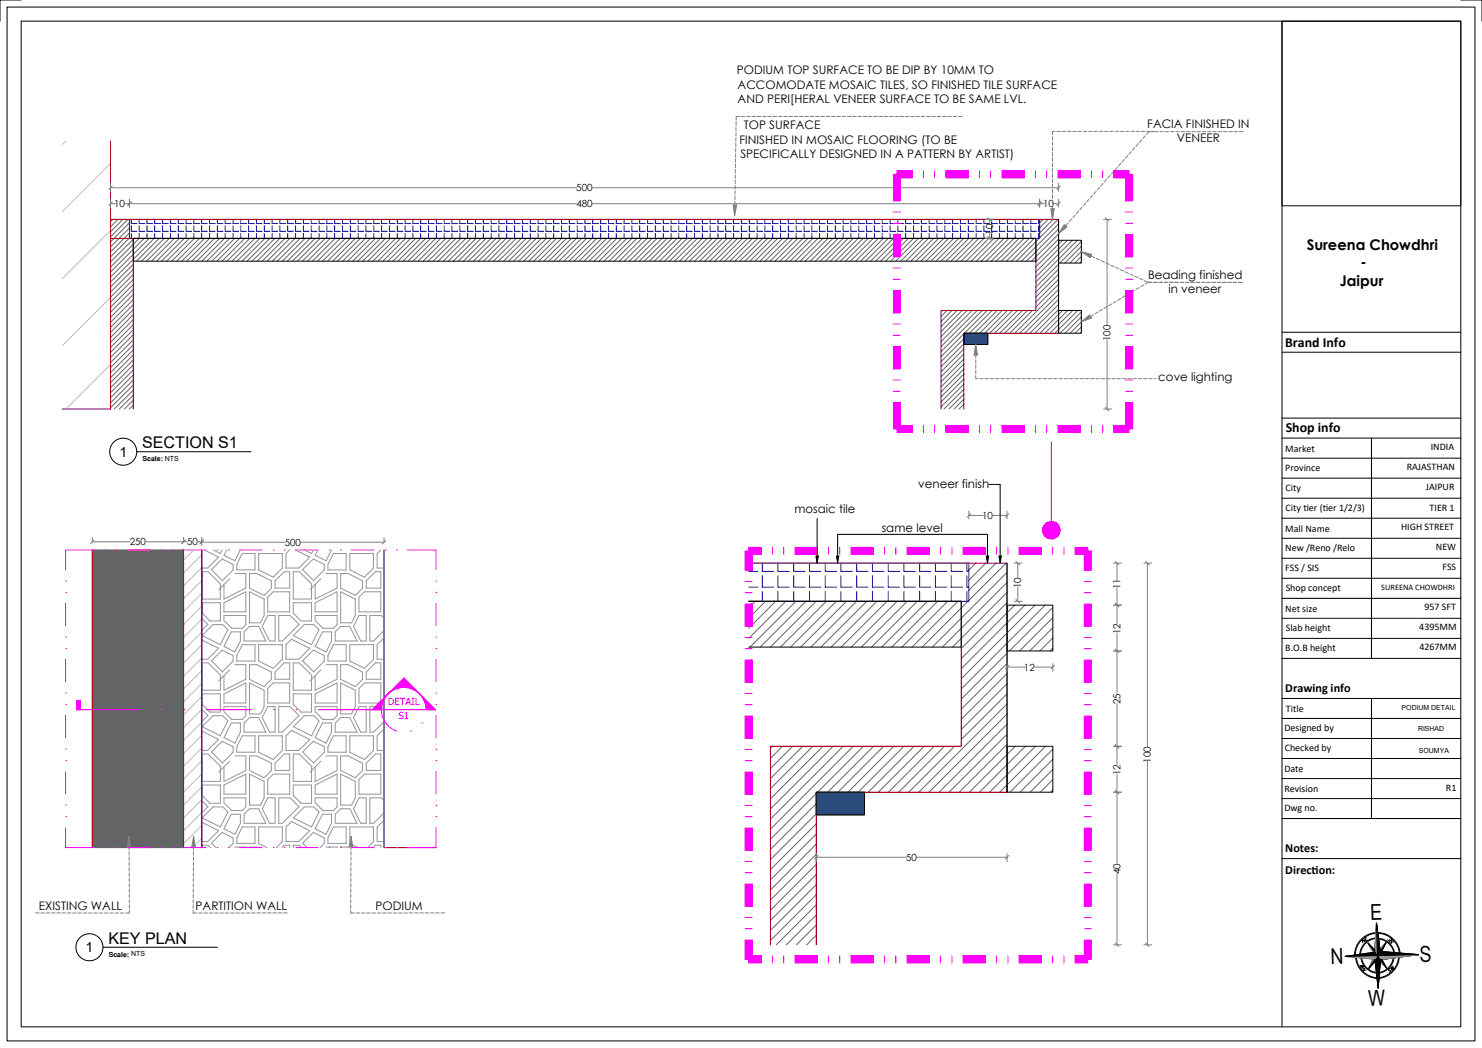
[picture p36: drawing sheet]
<svg xmlns="http://www.w3.org/2000/svg" width="420mm" height="297mm" viewBox="0 0 420 297" stroke-linecap="round" stroke-linejoin="round" font-family="sans-serif">
<defs><g id="words">
<g font-size="6.2">
<text x="388.4" y="260.6" transform="rotate(-2 388.4 260.6)">E</text>
<text x="380.6" y="268.6" transform="rotate(178 380.6 268.6)">N</text>
<text x="402.4" y="272.7" transform="rotate(-2 402.4 272.7)">S</text>
<text x="387.8" y="285.1" transform="rotate(-2 387.8 285.1)">W</text>
</g>
<g font-size="4.6">
<text x="40.3" y="127">SECTION S1</text>
<text x="30.7" y="267.5">KEY PLAN</text>
</g>
<g font-size="4.2">
<text x="370.3" y="70.8">Sureena Chowdhri</text>
<text x="385.5" y="75.8">-</text>
<text x="379.7" y="80.9">Jaipur</text>
</g>
<g font-size="4">
<text x="33.8" y="129.4">1</text>
<text x="24.3" y="269.8">1</text>
</g>
<g font-size="3.9">
<text x="364.2" y="98.3">Brand Info</text>
<text x="364.4" y="122.3">Shop info</text>
</g>
<g font-size="3.5">
<text x="364.3" y="196">Drawing info</text>
<text x="364.3" y="241.6">Notes:</text>
<text x="364.3" y="247.6">Direct</text>
<text x="371.7" y="247.6">ion:</text>
</g>
<g font-size="3.3">
<text x="208.8" y="21.1">PODIUM TOP SURFACE TO BE DIP BY 10MM TO</text>
<text x="209" y="25.2">ACCOMODATE MOSAIC TILES, SO FINISHED TILE SURFACE</text>
<text x="209" y="29.2">AND PERI[HERAL VENEER SURFACE TO BE SAME LVL.</text>
<text x="209.6" y="40.8">FINISHED IN MOSAIC FLOORING (TO BE</text>
<text x="210.8" y="36.7">TOP SURFACE</text>
<text x="325.1" y="36.3">FACIA FINISHED IN</text>
<text x="333.6" y="40.3">VENEER</text>
<text x="209.8" y="44.9">SPECIFICALLY DESIGNED IN A PATTERN BY ARTIST)</text>
<text x="325.3" y="79.1">Beading finished</text>
<text x="331.1" y="83.2">in veneer</text>
<text x="328.3" y="107.9">cove lighting</text>
<text x="260.2" y="138.4">veneer finish</text>
<text x="225.2" y="145.4">mosaic tile</text>
<text x="249.9" y="150.8">same level</text>
<text x="11" y="257.8">EXISTING WALL</text>
<text x="55.4" y="257.8">PARTITION WALL</text>
<text x="106.4" y="257.8">PODIUM</text>
</g>
<g font-size="2.8">
<text x="32.3" y="58.7">10</text>
<text x="163.3" y="54.2">500</text>
<text x="163.3" y="58.7">480</text>
<text x="295.6" y="58.7">10</text>
<text x="281.4" y="66.6" transform="rotate(-90 281.4 66.6)">10</text>
<text x="314.7" y="96.7" transform="rotate(-90 314.7 96.7)">100</text>
<text x="364.2" y="128">Market</text>
<text x="405.5" y="127.6">INDIA</text>
<text x="364.2" y="133.6">Province</text>
<text x="398.7" y="133.2">RAJASTHAN</text>
<text x="364.3" y="139">City</text>
<text x="404.1" y="138.9">JAIPUR</text>
<text x="278.3" y="147">10</text>
<text x="364.3" y="144.8">City t</text>
<text x="369.4" y="144.8">ier (t</text>
<text x="374.9" y="144.8">ier 1/2/3)</text>
<text x="405.2" y="144.7">TIER 1</text>
<text x="36.8" y="154.5">250</text>
<text x="53" y="154.5">50</text>
<text x="80.7" y="154.6">500</text>
<text x="364.2" y="150.6">Mall Name</text>
<text x="397.1" y="150.2">HIGH STREET</text>
<text x="406.9" y="155.9">NEW</text>
<text x="364.2" y="161.9">FSS / SIS</text>
<text x="364.2" y="156.2">New /Reno /Relo</text>
<text x="408.8" y="161.6">FSS</text>
<text x="289.4" y="166.7" transform="rotate(-90 289.4 166.7)">10</text>
<text x="317.6" y="167" transform="rotate(-90 317.6 167)">11</text>
<text x="364.4" y="167.4">Shop concept</text>
<text x="364.2" y="173.3">Net size</text>
<text x="403.7" y="172.9">957 SFT</text>
<text x="317.6" y="179.7" transform="rotate(-90 317.6 179.7)">12</text>
<text x="364.4" y="178.8">Slab height</text>
<text x="402.2" y="178.6">4395MM</text>
<text x="364.2" y="184.5">B.O.B height</text>
<text x="402.2" y="184.3">4267MM</text>
<text x="290.2" y="190">12</text>
<text x="317.6" y="199.5" transform="rotate(-90 317.6 199.5)">25</text>
<text x="364.4" y="201.7">Title</text>
<text x="364" y="207.2">Designed by</text>
<text x="364.1" y="212.8">Checked by</text>
<text x="317.6" y="219.7" transform="rotate(-90 317.6 219.7)">12</text>
<text x="326.1" y="216.2" transform="rotate(-90 326.1 216.2)">100</text>
<text x="364" y="218.7">Date</text>
<text x="364" y="224.4">Revision</text>
<text x="409.8" y="224">R1</text>
<text x="364" y="229.8">Dwg no.</text>
<text x="256.8" y="243.9">50</text>
<text x="317.6" y="247.7" transform="rotate(-90 317.6 247.7)">40</text>
</g>
<g font-size="2.8" fill="#f0f">
<text x="109.9" y="199.9">DETAIL</text>
<text x="112.9" y="203.7">S1</text>
</g>
<text font-size="2.4" x="391.5" y="167.1">SUREENA CHOWDHRI</text>
<g font-size="2">
<text x="40.4" y="130.7">Scale: NTS</text>
<text x="397.2" y="201.3">PODIUM DETAIL</text>
<text x="401.9" y="207.3">RISHAD</text>
<text x="402.1" y="213.4">SOUMYA</text>
<text x="30.8" y="271.1">Scale: NTS</text>
</g>
<g font-size="1.3">
<text x="386.2" y="267.2" transform="rotate(-31 386.2 267.2)">NE</text>
<text x="395" y="267.1" transform="rotate(-128 395 267.1)">SE</text>
<text x="387.1" y="274.9" transform="rotate(-123 387.1 274.9)">NW</text>
<text x="393.8" y="275.6" transform="rotate(-38 393.8 275.6)">SW</text>
</g>
</g></defs>
<!-- layer: PARTITION HAT -->
<path d="M18.6 40l-.9 .9M31.3 46.3l-13.6 13.6M31.3 65.3l-13.6 13.6M31.3 84.3l-13.6 13.6M31.3 103.3l-12.6 12.6" fill="none" stroke="#cbbba9" stroke-width=".28"/>
<!-- layer: CT-FEATURE SCREENS -->
<g fill="none" stroke="#636466" stroke-width=".28">
<path d="M32 62.2l-.7 .7M33.4 62.2l-2.1 2.1M34.8 62.2l-3.5 3.5M36.2 62.2l-4.9 4.9M36.7 63.2l-5.4 5.4M36.7 64.6l-5.4 5.4M36.7 66l-5.4 5.4M36.7 67.5l-5.4 5.3M37.8 74.9l-6.5 6.5M37.8 76.4l-6.5 6.4M37.8 77.8l-6.5 6.4M37.8 79.2l-6.5 6.4"/>
<path d="M38 67.6l-6.7 6.6M39.4 67.6l-8.1 8.1M40.8 67.6l-9.5 9.5M42.3 67.6l-11 10.9M43.7 67.6l-12.4 12.4M45.1 67.6l-6.4 6.4M46.6 67.6l-6.5 6.4M48 67.6l-6.5 6.4M49.4 67.6l-6.4 6.4M50.8 67.6l-6.4 6.4M52.2 67.6l-6.4 6.4M53.7 67.6l-6.5 6.4"/>
<path d="M55.1 67.6l-6.4 6.4M56.5 67.6l-6.4 6.4M58 67.6l-6.5 6.4M59.4 67.6l-6.5 6.4M60.8 67.6l-6.4 6.4M62.2 67.6l-6.4 6.4M63.7 67.6l-6.5 6.4M65.1 67.6l-6.5 6.4M66.5 67.6l-6.5 6.4M67.9 67.6l-6.4 6.4M69.3 67.6l-6.4 6.4M70.8 67.6l-6.5 6.4"/>
<path d="M72.2 67.6l-6.4 6.4M73.6 67.6l-6.4 6.4M75.1 67.6l-6.5 6.4M76.5 67.6l-6.5 6.4M77.9 67.6l-6.4 6.4M79.3 67.6l-6.4 6.4M80.7 67.6l-6.4 6.4M82.2 67.6l-6.5 6.4M83.6 67.6l-6.4 6.4M85 67.6l-6.4 6.4M86.5 67.6l-6.5 6.4M87.9 67.6l-6.5 6.4"/>
<path d="M89.3 67.6l-6.4 6.4M90.7 67.6l-6.4 6.4M92.2 67.6l-6.5 6.4M93.6 67.6l-6.5 6.4M95 67.6l-6.5 6.4M96.4 67.6l-6.4 6.4M97.9 67.6l-6.5 6.4M99.3 67.6l-6.5 6.4M100.7 67.6l-6.4 6.4M102.1 67.6l-6.4 6.4M103.6 67.6l-6.5 6.4M105 67.6l-6.5 6.4"/>
<path d="M106.4 67.6l-6.5 6.4M107.8 67.6l-6.4 6.4M109.2 67.6l-6.4 6.4M110.7 67.6l-6.5 6.4M112.1 67.6l-6.4 6.4M113.5 67.6l-6.4 6.4M115 67.6l-6.5 6.4M116.4 67.6l-6.5 6.4M117.8 67.6l-6.4 6.4M119.2 67.6l-6.4 6.4M120.6 67.6l-6.4 6.4M122.1 67.6l-6.5 6.4"/>
<path d="M123.5 67.6l-6.5 6.4M124.9 67.6l-6.4 6.4M126.4 67.6l-6.5 6.4M127.8 67.6l-6.5 6.4M129.2 67.6l-6.4 6.4M130.6 67.6l-6.4 6.4M132.1 67.6l-6.5 6.4M133.5 67.6l-6.5 6.4M134.9 67.6l-6.5 6.4M136.3 67.6l-6.4 6.4M137.7 67.6l-6.4 6.4M139.2 67.6l-6.5 6.4"/>
<path d="M140.6 67.6l-6.4 6.4M142 67.6l-6.4 6.4M143.5 67.6l-6.5 6.4M144.9 67.6l-6.5 6.4M146.3 67.6l-6.4 6.4M147.7 67.6l-6.4 6.4M149.1 67.6l-6.4 6.4M150.6 67.6l-6.5 6.4M152 67.6l-6.4 6.4M153.4 67.6l-6.4 6.4M154.9 67.6l-6.5 6.4M156.3 67.6l-6.5 6.4"/>
<path d="M157.7 67.6l-6.4 6.4M159.1 67.6l-6.4 6.4M160.6 67.6l-6.5 6.4M162 67.6l-6.5 6.4M163.4 67.6l-6.5 6.4M164.8 67.6l-6.4 6.4M166.2 67.6l-6.4 6.4M167.7 67.6l-6.5 6.4M169.1 67.6l-6.4 6.4M170.5 67.6l-6.4 6.4M172 67.6l-6.5 6.4M173.4 67.6l-6.5 6.4"/>
<path d="M174.8 67.6l-6.4 6.4M176.2 67.6l-6.4 6.4M177.6 67.6l-6.4 6.4M179.1 67.6l-6.5 6.4M180.5 67.6l-6.4 6.4M181.9 67.6l-6.4 6.4M183.4 67.6l-6.5 6.4M184.8 67.6l-6.5 6.4M186.2 67.6l-6.4 6.4M187.6 67.6l-6.4 6.4M189.1 67.6l-6.5 6.4M190.5 67.6l-6.5 6.4"/>
<path d="M191.9 67.6l-6.5 6.4M193.3 67.6l-6.4 6.4M194.8 67.6l-6.5 6.4M196.2 67.6l-6.5 6.4M197.6 67.6l-6.4 6.4M199 67.6l-6.4 6.4M200.5 67.6l-6.5 6.4M201.9 67.6l-6.5 6.4M203.3 67.6l-6.5 6.4M204.7 67.6l-6.4 6.4M206.1 67.6l-6.4 6.4M207.6 67.6l-6.5 6.4"/>
<path d="M209 67.6l-6.4 6.4M210.4 67.6l-6.4 6.4M211.9 67.6l-6.5 6.4M213.3 67.6l-6.5 6.4M214.7 67.6l-6.4 6.4M216.1 67.6l-6.4 6.4M217.6 67.6l-6.5 6.4M219 67.6l-6.5 6.4M220.4 67.6l-6.5 6.4M221.8 67.6l-6.4 6.4M223.3 67.6l-6.5 6.4M224.7 67.6l-6.5 6.4"/>
<path d="M226.1 67.6l-6.4 6.4M227.5 67.6l-6.4 6.4M229 67.6l-6.5 6.4M230.4 67.6l-6.5 6.4M231.8 67.6l-6.5 6.4M233.2 67.6l-6.4 6.4M234.6 67.6l-6.4 6.4M236.1 67.6l-6.5 6.4M237.5 67.6l-6.4 6.4M238.9 67.6l-6.4 6.4M240.4 67.6l-6.5 6.4M241.8 67.6l-6.5 6.4"/>
<path d="M243.2 67.6l-6.4 6.4M244.6 67.6l-6.4 6.4M246 67.6l-6.4 6.4M247.5 67.6l-6.5 6.4M248.9 67.6l-6.4 6.4M250.3 67.6l-6.4 6.4M251.8 67.6l-6.5 6.4M253.2 67.6l-6.5 6.4M254.6 67.6l-6.4 6.4M256 67.6l-6.4 6.4M257.5 67.6l-6.5 6.4M258.9 67.6l-6.5 6.4"/>
<path d="M260.3 67.6l-6.5 6.4M261.7 67.6l-6.4 6.4M263.1 67.6l-6.4 6.4M264.6 67.6l-6.5 6.4M266 67.6l-6.4 6.4M267.4 67.6l-6.4 6.4M268.9 67.6l-6.5 6.4M270.3 67.6l-6.5 6.4M271.7 67.6l-6.4 6.4M273.1 67.6l-6.4 6.4M274.5 67.6l-6.4 6.4M276 67.6l-6.5 6.4"/>
<path d="M277.4 67.6l-6.4 6.4M278.8 67.6l-6.4 6.4M280.3 67.6l-6.5 6.4M281.7 67.6l-6.5 6.4M283.1 67.6l-6.4 6.4M284.5 67.6l-6.4 6.4M286 67.6l-6.5 6.4M287.4 67.6l-6.5 6.4M288.8 67.6l-6.5 6.4M290.2 67.6l-6.4 6.4M291.7 67.6l-6.5 6.4M293.1 67.6l-6.5 6.4"/>
<path d="M294.5 67.6l-6.4 6.4M295.6 62.2l-1 .9M297 62.2l-2.4 2.4M298.4 62.2l-3.8 3.8M299.9 62.2l-5.3 5.2M300 63.5l-10.5 10.5M300 64.9l-9.1 9.1M300 66.3l-7.7 7.7M300 67.8l-6.4 6.4M300 74.9l-6.4 6.4M300 76.3l-6.4 6.5M300 77.7l-6.4 6.5"/>
<path d="M300 79.1l-6.4 6.5M301.1 68.1l-7.5 7.5M302.5 68.1l-8.9 9M303.9 68.1l-10.3 10.4M305.4 68.1l-11.8 11.8M306.5 68.4l-6.1 6.1M306.5 74.1l-.5 .4M306.5 69.8l-4.7 4.7M306.5 71.3l-3.3 3.2M306.5 72.7l-1.9 1.8M37.8 80.6l-6.5 6.5M37.8 82.1l-6.5 6.4"/>
<path d="M37.8 83.5l-6.5 6.4M37.8 84.9l-6.5 6.5M37.8 86.3l-6.5 6.5M37.8 87.8l-6.5 6.4M37.8 89.2l-6.5 6.4M37.8 90.6l-6.5 6.5M37.8 92l-6.5 6.5M37.8 93.4l-6.5 6.5M37.8 94.9l-6.5 6.4M37.8 96.3l-6.5 6.4M37.8 97.7l-6.5 6.5M37.8 99.2l-6.5 6.4"/>
<path d="M267 88l-.3 .2M268.4 88l-1.7 1.7M269.8 88l-3.1 3.1M271.2 88l-4.5 4.5M272.7 88l-6 6M273.2 94.6l-6.5 6.5M273.2 96l-6.5 6.5M273.2 97.5l-6.5 6.4M273.2 98.9l-6.5 6.5M274.1 88l-7.4 7.4M275.5 88l-8.8 8.8M276.9 88l-10.2 10.2"/>
<path d="M278.4 88l-11.7 11.6M279.8 88l-6.5 6.4M281.2 88l-6.4 6.4M282.6 88l-6.4 6.4M284 88l-6.4 6.4M285.5 88l-6.5 6.4M286.9 88l-6.4 6.4M288.3 88l-6.4 6.4M289.8 88l-6.5 6.4M291.2 88l-6.5 6.4M292.6 88l-6.4 6.4M300 80.6l-6.4 6.4"/>
<path d="M300 82l-12.4 12.4M300 83.4l-11 11M300 84.9l-9.6 9.5M300 86.3l-8.1 8.1M300 87.7l-6.7 6.7M301.2 88l-6.5 6.4M302.6 88l-6.5 6.4M304 88l-6.4 6.4M305.4 88l-6.4 6.4M306.5 88.4l-6.1 6M306.5 89.8l-4.7 4.6M306.5 91.2l-3.2 3.2"/>
<path d="M306.5 92.7l-1.8 1.7M306.5 94.1l-.4 .3M37.8 100.6l-6.5 6.4M37.8 102l-6.5 6.5M37.8 103.4l-6.5 6.5M37.8 104.8l-6.5 6.5M37.8 106.3l-6.5 6.4M37.8 107.7l-6.5 6.4M37.8 109.1l-6.5 6.5M37.8 110.6l-5.4 5.3M37.8 112l-4 3.9M37.8 113.4l-2.6 2.5"/>
<path d="M37.8 114.8l-1.1 1.1M273.2 100.3l-6.5 6.5M273.2 101.8l-6.5 6.4M273.2 103.2l-6.5 6.4M273.2 104.6l-6.5 6.4M273.2 106l-6.5 6.5M273.2 107.4l-6.5 6.5M273.2 108.9l-6.5 6.4M273.2 110.3l-5.7 5.6M273.2 111.7l-4.3 4.2M273.2 113.2l-2.8 2.7M273.2 114.6l-1.4 1.3"/>
</g>
<!-- layer: PARTITION -->
<path d="M31.3 40v75.9h-13.6M31.3 62.2h268.7v32.2h-26.8v21.5M31.3 67.6h262.3v20.4h-26.9v27.9M31.3 68.6v47.3M37.8 67.6v48.3" fill="none" stroke="#b80000" stroke-width=".28"/>
<!-- layer: CT-FEATURE SCREENS -->
<g fill="none" stroke="#00f" stroke-width=".28">
<path d="M37.2 62.2v1.1h1.6M37.2 64v1.6h1.6M37.2 66.2v1.4M39.4 62.2v1.1h1.6M39.4 64v1.6h1.6M39.4 66.2v1.4M41.7 62.2v1.1h1.6M41.7 64v1.6h1.6M41.7 66.2v1.4M43.9 62.2v1.1h1.6M43.9 64v1.6h1.6M43.9 66.2v1.4"/>
<path d="M46.1 62.2v1.1h1.6M46.1 64v1.6h1.6M46.1 66.2v1.4M48.3 62.2v1.1h1.6M48.3 64v1.6h1.6M48.3 66.2v1.4M50.5 62.2v1.1h1.6M50.5 64v1.6h1.6M50.5 66.2v1.4M52.7 62.2v1.1h1.6M52.7 64v1.6h1.6M52.7 66.2v1.4"/>
<path d="M54.9 62.2v1.1h1.7M54.9 64v1.6h1.7M54.9 66.2v1.4M57.1 62.2v1.1h1.7M57.1 64v1.6h1.7M57.1 66.2v1.4M59.4 62.2v1.1h1.6M59.4 64v1.6h1.6M59.4 66.2v1.4M61.6 62.2v1.1h1.6M61.6 64v1.6h1.6M61.6 66.2v1.4"/>
<path d="M63.8 62.2v1.1h1.6M63.8 64v1.6h1.6M63.8 66.2v1.4M66 62.2v1.1h1.6M66 64v1.6h1.6M66 66.2v1.4M68.2 62.2v1.1h1.6M68.2 64v1.6h1.6M68.2 66.2v1.4M70.5 62.2v1.1h1.6M70.5 64v1.6h1.6M70.5 66.2v1.4"/>
<path d="M72.7 62.2v1.1h1.6M72.7 64v1.6h1.6M72.7 66.2v1.4M74.9 62.2v1.1h1.6M74.9 64v1.6h1.6M74.9 66.2v1.4M77.1 62.2v1.1h1.6M77.1 64v1.6h1.6M77.1 66.2v1.4M79.3 62.2v1.1h1.6M79.3 64v1.6h1.6M79.3 66.2v1.4"/>
<path d="M81.6 62.2v1.1h1.6M81.6 64v1.6h1.6M81.6 66.2v1.4M83.8 62.2v1.1h1.6M83.8 64v1.6h1.6M83.8 66.2v1.4M86 62.2v1.1h1.6M86 64v1.6h1.6M86 66.2v1.4M88.2 62.2v1.1h1.6M88.2 64v1.6h1.6M88.2 66.2v1.4"/>
<path d="M90.4 62.2v1.1h1.6M90.4 64v1.6h1.6M90.4 66.2v1.4M92.6 62.2v1.1h1.6M92.6 64v1.6h1.6M92.6 66.2v1.4M94.8 62.2v1.1h1.7M94.8 64v1.6h1.7M94.8 66.2v1.4M97.1 62.2v1.1h1.6M97.1 64v1.6h1.6M97.1 66.2v1.4"/>
<path d="M99.3 62.2v1.1h1.6M99.3 64v1.6h1.6M99.3 66.2v1.4M101.5 62.2v1.1h1.6M101.5 64v1.6h1.6M101.5 66.2v1.4M103.7 62.2v1.1h1.6M103.7 64v1.6h1.6M103.7 66.2v1.4M105.9 62.2v1.1h1.6M105.9 64v1.6h1.6M105.9 66.2v1.4"/>
<path d="M108.2 62.2v1.1h1.6M108.2 64v1.6h1.6M108.2 66.2v1.4M110.4 62.2v1.1h1.6M110.4 64v1.6h1.6M110.4 66.2v1.4M112.6 62.2v1.1h1.6M112.6 64v1.6h1.6M112.6 66.2v1.4M114.8 62.2v1.1h1.6M114.8 64v1.6h1.6M114.8 66.2v1.4"/>
<path d="M117 62.2v1.1h1.6M117 64v1.6h1.6M117 66.2v1.4M119.2 62.2v1.1h1.7M119.2 64v1.6h1.7M119.2 66.2v1.4M121.4 62.2v1.1h1.7M121.4 64v1.6h1.7M121.4 66.2v1.4M123.7 62.2v1.1h1.6M123.7 64v1.6h1.6M123.7 66.2v1.4"/>
<path d="M125.9 62.2v1.1h1.6M125.9 64v1.6h1.6M125.9 66.2v1.4M128.1 62.2v1.1h1.6M128.1 64v1.6h1.6M128.1 66.2v1.4M130.3 62.2v1.1h1.6M130.3 64v1.6h1.6M130.3 66.2v1.4M132.5 62.2v1.1h1.6M132.5 64v1.6h1.6M132.5 66.2v1.4"/>
<path d="M134.7 62.2v1.1h1.7M134.7 64v1.6h1.7M134.7 66.2v1.4M137 62.2v1.1h1.6M137 64v1.6h1.6M137 66.2v1.4M139.2 62.2v1.1h1.6M139.2 64v1.6h1.6M139.2 66.2v1.4M141.4 62.2v1.1h1.6M141.4 64v1.6h1.6M141.4 66.2v1.4"/>
<path d="M143.6 62.2v1.1h1.6M143.6 64v1.6h1.6M143.6 66.2v1.4M145.8 62.2v1.1h1.6M145.8 64v1.6h1.6M145.8 66.2v1.4M148.1 62.2v1.1h1.6M148.1 64v1.6h1.6M148.1 66.2v1.4M150.3 62.2v1.1h1.6M150.3 64v1.6h1.6M150.3 66.2v1.4"/>
<path d="M152.5 62.2v1.1h1.6M152.5 64v1.6h1.6M152.5 66.2v1.4M154.7 62.2v1.1h1.6M154.7 64v1.6h1.6M154.7 66.2v1.4M156.9 62.2v1.1h1.6M156.9 64v1.6h1.6M156.9 66.2v1.4M159.1 62.2v1.1h1.7M159.1 64v1.6h1.7M159.1 66.2v1.4"/>
<path d="M161.3 62.2v1.1h1.7M161.3 64v1.6h1.7M161.3 66.2v1.4M163.6 62.2v1.1h1.6M163.6 64v1.6h1.6M163.6 66.2v1.4M165.8 62.2v1.1h1.6M165.8 64v1.6h1.6M165.8 66.2v1.4M168 62.2v1.1h1.6M168 64v1.6h1.6M168 66.2v1.4"/>
<path d="M170.2 62.2v1.1h1.6M170.2 64v1.6h1.6M170.2 66.2v1.4M172.4 62.2v1.1h1.6M172.4 64v1.6h1.6M172.4 66.2v1.4M174.7 62.2v1.1h1.6M174.7 64v1.6h1.6M174.7 66.2v1.4M176.9 62.2v1.1h1.6M176.9 64v1.6h1.6M176.9 66.2v1.4"/>
<path d="M179.1 62.2v1.1h1.6M179.1 64v1.6h1.6M179.1 66.2v1.4M181.3 62.2v1.1h1.6M181.3 64v1.6h1.6M181.3 66.2v1.4M183.5 62.2v1.1h1.6M183.5 64v1.6h1.6M183.5 66.2v1.4M185.7 62.2v1.1h1.7M185.7 64v1.6h1.7M185.7 66.2v1.4"/>
<path d="M188 62.2v1.1h1.6M188 64v1.6h1.6M188 66.2v1.4M190.2 62.2v1.1h1.6M190.2 64v1.6h1.6M190.2 66.2v1.4M192.4 62.2v1.1h1.6M192.4 64v1.6h1.6M192.4 66.2v1.4M194.6 62.2v1.1h1.6M194.6 64v1.6h1.6M194.6 66.2v1.4"/>
<path d="M196.8 62.2v1.1h1.6M196.8 64v1.6h1.6M196.8 66.2v1.4M199 62.2v1.1h1.7M199 64v1.6h1.7M199 66.2v1.4M201.2 62.2v1.1h1.7M201.2 64v1.6h1.7M201.2 66.2v1.4M203.5 62.2v1.1h1.6M203.5 64v1.6h1.6M203.5 66.2v1.4"/>
<path d="M205.7 62.2v1.1h1.6M205.7 64v1.6h1.6M205.7 66.2v1.4M207.9 62.2v1.1h1.6M207.9 64v1.6h1.6M207.9 66.2v1.4M210.1 62.2v1.1h1.6M210.1 64v1.6h1.6M210.1 66.2v1.4M212.3 62.2v1.1h1.6M212.3 64v1.6h1.6M212.3 66.2v1.4"/>
<path d="M214.6 62.2v1.1h1.6M214.6 64v1.6h1.6M214.6 66.2v1.4M216.8 62.2v1.1h1.6M216.8 64v1.6h1.6M216.8 66.2v1.4M219 62.2v1.1h1.6M219 64v1.6h1.6M219 66.2v1.4M221.2 62.2v1.1h1.6M221.2 64v1.6h1.6M221.2 66.2v1.4"/>
<path d="M223.4 62.2v1.1h1.6M223.4 64v1.6h1.6M223.4 66.2v1.4M225.6 62.2v1.1h1.7M225.6 64v1.6h1.7M225.6 66.2v1.4M227.9 62.2v1.1h1.6M227.9 64v1.6h1.6M227.9 66.2v1.4M230.1 62.2v1.1h1.6M230.1 64v1.6h1.6M230.1 66.2v1.4"/>
<path d="M232.3 62.2v1.1h1.6M232.3 64v1.6h1.6M232.3 66.2v1.4M234.5 62.2v1.1h1.6M234.5 64v1.6h1.6M234.5 66.2v1.4M236.7 62.2v1.1h1.6M236.7 64v1.6h1.6M236.7 66.2v1.4M238.9 62.2v1.1h1.7M238.9 64v1.6h1.7M238.9 66.2v1.4"/>
<path d="M241.1 62.2v1.1h1.7M241.1 64v1.6h1.7M241.1 66.2v1.4M243.4 62.2v1.1h1.6M243.4 64v1.6h1.6M243.4 66.2v1.4M245.6 62.2v1.1h1.6M245.6 64v1.6h1.6M245.6 66.2v1.4M247.8 62.2v1.1h1.6M247.8 64v1.6h1.6M247.8 66.2v1.4"/>
<path d="M250 62.2v1.1h1.6M250 64v1.6h1.6M250 66.2v1.4M252.2 62.2v1.1h1.6M252.2 64v1.6h1.6M252.2 66.2v1.4M254.5 62.2v1.1h1.6M254.5 64v1.6h1.6M254.5 66.2v1.4M256.7 62.2v1.1h1.6M256.7 64v1.6h1.6M256.7 66.2v1.4"/>
<path d="M258.9 62.2v1.1h1.6M258.9 64v1.6h1.6M258.9 66.2v1.4M261.1 62.2v1.1h1.6M261.1 64v1.6h1.6M261.1 66.2v1.4M263.3 62.2v1.1h1.6M263.3 64v1.6h1.6M263.3 66.2v1.4M265.5 62.2v1.1h1.7M265.5 64v1.6h1.7M265.5 66.2v1.4"/>
<path d="M267.8 62.2v1.1h1.6M267.8 64v1.6h1.6M267.8 66.2v1.4M270 62.2v1.1h1.6M270 64v1.6h1.6M270 66.2v1.4M272.2 62.2v1.1h1.6M272.2 64v1.6h1.6M272.2 66.2v1.4M274.4 62.2v1.1h1.6M274.4 64v1.6h1.6M274.4 66.2v1.4"/>
<path d="M276.6 62.2v1.1h1.6M276.6 64v1.6h1.6M276.6 66.2v1.4M278.8 62.2v1.1h1.7M278.8 64v1.6h1.7M278.8 66.2v1.4M281.1 62.2v1.1h1.6M281.1 64v1.6h1.6M281.1 66.2v1.4M283.3 62.2v1.1h1.6M283.3 64v1.6h1.6M283.3 66.2v1.4"/>
<path d="M285.5 62.2v1.1h1.6M285.5 64v1.6h1.6M285.5 66.2v1.4M287.7 62.2v1.1h1.6M287.7 64v1.6h1.6M287.7 66.2v1.4M289.9 62.2v1.1h1.6M289.9 64v1.6h1.6M289.9 66.2v1.4M292.2 62.2v1.1h1.6M292.2 64v1.6h1.6M292.2 66.2v1.4"/>
<path d="M294.4 62.2v1.1h.2M294.4 64v1.6h.2M294.4 66.2v1.4"/>
</g>
<!-- layer: BASE LINE -->
<path d="M36.7 62.2h257.9v5.4h-257.9z" fill="none" stroke="#00f" stroke-width=".28"/>
<!-- layer: 0 -->
<path d="M37.8 67.6h255.8v6.4h-255.8zM300 68.1h6.5v6.4h-6.5zM300 62.2v32.2M300 88h6.5v6.4h-6.5z" fill="none" stroke="#000" stroke-width=".28"/>
<!-- layer: CT-FEATURE SCREENS -->
<path d="M273.2 94.4h6.7v3.2h-6.7z" fill="none" stroke="#105689" stroke-width=".28"/>
<path d="M273.2 94.4h6.7v3.2h-6.7z" fill-rule="evenodd" fill="#105689"/>
<!-- layer: 0 -->
<path d="M273.2 94.4h6.7v3.2h-6.7z" fill="none" stroke="#000" stroke-width=".28"/>
<!-- layer: FLOORING -->
<path d="M108.8 155.9v84.3h14.7" fill="none" stroke="#cd6928" stroke-width=".28"/>
<path d="M57.2 155.9v84.3" fill="none" stroke="#c7c8ca" stroke-width=".28"/>
<path d="M57.2 155.9v84.3" fill="none" stroke="#f5f5dc" stroke-width=".28"/>
<g fill="none" stroke="#939598" stroke-width=".28">
<path d="M57.9 155.9l4.1 2-3.1 3.1M60.4 155.9l2.1 1M62.9 155.9l-.5 1M64.2 155.9l-.7 1.5 3.1 1.5 1.5-3M68.7 156.9h3.6v4.6h-5.2v-1.5zM73.3 156.9h6.7v4.1l-2.6 2.6-4.1-2.1zM82.1 155.9l-1 1v4.1h3.6M83.7 155.9l4.1 2-3.1 3.1M86.3 155.9l2 1 .5-1M89.3 157.4l3.1 1.5M90.1 155.9l-.8 1.5M94 155.9l-1.6 3"/>
<path d="M94.5 156.9h3.6v4.6h-5.2v-1.5zM99.1 156.9h6.7v4.1l-2.5 2.6-4.2-2.1zM107.9 155.9l-1 1v4.1h1.9M57.2 161h1.6M57.2 175.2l1.8 1.8M57.3 173.9v-3.1h5.2v5.2h-3.2M57.4 173.9l2.1 2M58.8 162h-1.5v7.8h5.2v-4.2M58.9 177l-1.7 1.7M59 162l3.6 3.6M59.9 161.5l3.1-3.1 3.1 1.6v1.5M60 161.5l3.1 3.1"/>
<path d="M60.4 177h2.6M60.4 177l-3.1 3.1 5.2 2.6M63.1 177l1.5 1.5M63.5 176v-1.6h6.2v2.6M63.5 170.8l6.2-3.1v5.7h-6.2zM63.7 176l2 2.1M64.5 178.6l-2.1 4.1M65.1 164l-3.1 3.1M65.6 179.1h2.5v2.6l-1.5 3.1-3.1-1.6zM66.1 161.5l-3.1 3.1M66.6 162.5h3.1v4.2l-6.2 3.1v-4.2M69.2 179.1v2.6h6.2l-2.1-4.2h-2.6l-1.5 1.6"/>
<path d="M69.7 177l-1 1.1h-3.1M70.7 162.5h2.1l4.1 2.1v2.1l-2 2-4.2-2zM70.7 167.7l4.2 2.1v4.6l-1.1 2.1h-3.1zM75.9 174.4h2.1v7.3h-1.6l-2.1-4.2zM77.4 167.7h4.7v5.7h-6.2v-4.1zM78 164.6l2.5-2.6h1.6v4.7h-4.1zM82.1 174.4h-3.1v7.3h1M82.2 174.4l2.6 2.6M83.1 173.9v-3.1h5.2v5.2h-3.1M83.2 173.9l2.1 2M84.7 162h-1.6v7.8h5.2v-4.2M84.7 177l-4.7 4.7"/>
<path d="M84.8 162l3.6 3.6M85.7 161.5l3.1-3.1 3.1 1.6v1.5M85.8 161.5l3.1 3.1M88.8 177h-2.6l-3 3.1M88.9 177l1.6 1.5M89.3 176v-1.6h6.2v2.6l-1 1.1h-3.1M89.3 170.8l6.2-3.1v5.7h-6.2zM89.5 176l2 2.1M90.3 178.6l-2 4.1-5.2-2.6M90.9 164l-3.1 3.1M91.9 161.5l-3.1 3.1M92.4 162.5h3.1v4.2l-6.2 3.1v-4.2"/>
<path d="M96.5 177.5h2.6l2.1 4.2h-6.2v-2.6zM96.5 167.7l4.2 2.1v4.6l-1.1 2.1h-3.1zM101.7 174.4h2.1v7.3h-1.6l-2-4.2zM102.8 166.6l-2.1 2.1-4.2-2v-4.2h2.1l4.1 2.1v2.1M103.3 167.7h4.6v5.7h-6.2v-4.1zM103.8 164.6l2.6-2.6h1.5v4.7h-4.1zM107.9 174.4h-3.1v7.3h1l3-3M108.1 174.4l.7 .8M57.2 186.8h1.6M57.2 181.4l4.8 2.3-3.1 3.1M57.3 199.7v-3.1h5.2v5.2h-3.2M57.4 199.7l2.1 2.1"/>
<path d="M58.8 187.9h-1.5v7.7h5.2v-4.1M59 187.8l3.6 3.6M60 187.3l3.1 3.1M63 184.2l3.1 1.6v1.5M63 184.2l-3.1 3.1M63.5 196.6l6.2-3.1v5.7h-6.2zM65.1 189.9l-3.1 3.1M66.1 187.3l-3.1 3.1M66.6 188.4h3.1v4.1l-6.2 3.1v-4.1M68.7 182.7h3.6v4.6h-5.2v-1.5zM70.7 188.4h2.1l4.1 2v2.1l-2 2.1-4.2-2.1zM70.7 193.5l4.2 2.1v4.7l-1.1 2h-3.1z"/>
<path d="M73.3 182.7h6.7v4.1l-2.6 2.6-4.1-2.1zM77.4 193.5h4.7v5.7h-6.2v-4.1M77.4 193.5l-1.5 1.6M78 190.4l2.5-2.5h1.6v4.6h-4.1zM81.1 182.7v4.1h3.6M82.6 181.2l5.2 2.5-3.1 3.1M82.6 181.1l-1.5 1.6M83.1 199.7v-3.1h5.2v5.2h-3.1M83.2 199.7l2.1 2.1M84.7 187.9h-1.6v7.7h5.2v-4.1M84.8 187.8l3.6 3.6M85.8 187.3l3.1 3.1"/>
<path d="M88.8 184.2l3.1 1.6v1.5l-3.1 3.1M88.8 184.2l-3.1 3.1M89.3 183.2l2.1-4.1h2.6v2.6l-1.6 3.1M89.3 196.6l6.2-3.1v5.7h-6.2zM89.3 183.2l3.1 1.6M90.9 189.9l-3.1 3.1M92.4 188.4h3.1v4.1l-6.2 3.1v-4.1M94.5 182.7h3.6v4.6h-5.2v-1.5zM96.5 193.5l4.2 2.1v4.7l-1.1 2h-3.1zM99.1 182.7h6.7v4.1l-2.5 2.6-4.2-2.1zM102.8 192.5l-2.1 2.1-4.2-2.1v-4.1h2.1l4.1 2v2.1M103.3 193.5h4.6v5.7h-6.2v-4.1"/>
<path d="M103.3 193.5l-1.5 1.6M103.8 190.4l2.6-2.5h1.5v4.6h-4.1zM106.9 182.7v4.1h1.9M108.5 181.1l-1.6 1.6M108.5 181.2l.3 .2M57.2 212.7h1.6M57.2 207.2l4.8 2.3-3.1 3.1M57.2 201l1.8 1.8M57.3 205.9l5.2 2.6M58.8 213.7h-1.5v7.7h5.2v-4.1M58.9 202.8l-1.7 1.7M59 213.7l3.6 3.6"/>
<path d="M59.9 213.2l3.1-3.1 3.1 1.5v1.6M60 213.2l3.1 3.1M60.4 202.8h2.6M60.4 202.8l-3.1 3.1M63.1 202.8l1.5 1.6M63.5 201.8v-1.5h6.2v2.5M63.5 217.3v4.1M63.7 201.8l2 2.1M64.5 204.4l-2.1 4.1M65.1 215.7l-3.1 3.1M66.1 213.2l-3.1 3.1M66.6 214.2h3.1v4.1l-6.2 3.2"/>
<path d="M66.6 210.6l1.5-3.1v-2.6h-2.5l-2.1 4.1 3.1 1.6M68.7 208.5h3.6v4.7h-5.2v-1.6zM69.2 204.9v2.6h6.2l-2.1-4.1h-2.6l-1.5 1.5M69.7 202.8l-1 1.1h-3.1M70.7 214.2h2.1l4.1 2.1v2l-2 2.1-4.2-2.1zM70.7 219.4l4.2 2v4.7l-1.1 2.1h-3.1zM73.3 208.5h6.7v4.2l-2.6 2.6-4.1-2.1zM75.9 200.3h2.1v7.2h-1.6l-2.1-4.1zM77.4 219.4h4.7v5.7h-6.2v-4.2zM78 216.3l2.5-2.6h1.6v4.6h-4.1zM82.1 200.3h-3.1v7.2h1M82.2 200.3l2.6 2.5"/>
<path d="M84.7 213.7h-1.6v7.7h5.2v-4.1M84.7 202.8l-4.7 4.7M84.7 212.6l3.1-3-5.2-2.6-1.5 1.5v4.2h3.6M84.8 213.7l3.6 3.6M85.7 213.2l3.1-3.1 3.1 1.5v1.6l-3.1 3.1M85.8 213.2l3.1 3.1M88.8 202.8h-2.6l-3 3.1M88.9 202.8l1.6 1.6M89.3 209l2.1-4.1h2.6v2.6l-1.6 3.1M89.3 201.8v-1.5h6.2v2.5l-1 1.1h-3.1M89.3 217.3v4.1M89.3 209l3.1 1.6"/>
<path d="M89.5 201.8l2 2.1M90.3 204.4l-2 4.1-5.2-2.6M90.9 215.7l-3.1 3.1M92.4 214.2h3.1v4.1l-6.2 3.2M94.5 208.5h3.6v4.7h-5.2v-1.6zM96.5 203.4h2.6l2.1 4.1h-6.2v-2.6zM96.5 219.4l4.2 2v4.7l-1.1 2.1h-3.1zM99.1 208.5h6.7v4.2l-2.5 2.6-4.2-2.1zM101.7 200.3h2.1v7.2h-1.6l-2-4.1zM102.7 218.3v-2l-4.1-2.1h-2.1v4.1l4.2 2.1 2.1-2.1M103.3 219.4h4.6v5.7h-6.2v-4.2zM103.8 216.3l2.6-2.6h1.5v4.6h-4.1z"/>
<path d="M107.9 200.3h-3.1v7.2h1l3-3M108.1 200.3l.7 .7M108.8 207.2l-.3-.2-1.6 1.5v4.2h1.9M57.2 238.5h1.6M57.2 226.9l1.8 1.8M57.2 233l4.8 2.4M57.3 225.6v-3.1h5.2v5.2h-3.2M57.3 231.8l5.2 2.6M57.4 225.5l2.1 2.1M58.8 239.5h-1.5v.7M58.9 228.7l-1.7 1.7M59 239.5l.7 .7"/>
<path d="M60 239l1.2 1.2M60.4 228.7h2.6M60.4 228.7l-3.1 3.1M62 235.4l-3.1 3.1M63 235.9l3.1 1.6v1.5M63 235.9l-3.1 3.1M63.1 228.6l1.5 1.6M63.5 227.7v-1.6h6.2v2.6M63.5 222.5l6.2-3.1v5.7h-6.2zM63.7 227.7l2 2M64.5 230.2l-2.1 4.2M65.6 230.8h2.5v2.5l-1.5 3.1-3.1-1.5z"/>
<path d="M66.1 239l-1.2 1.2M68.7 234.4h3.6v4.6h-5.2v-1.5zM69.2 230.7l1.5-1.5h2.6l2.1 4.1h-6.2v-2.5M69.7 228.7l-1 1h-3.1M75.9 226.1h2.1v7.2h-1.6l-2.1-4.1zM82.1 226.1h-3.1v7.2h1M82.2 226.1l2.6 2.6M83.1 225.6v-3.1h5.2v5.2h-3.1M83.2 225.5l2.1 2.1M84.7 239.5h-1.6v.7M84.7 228.7l-4.7 4.6M84.8 239.5l.7 .7"/>
<path d="M85.8 239l1.2 1.2M87.8 235.4l-5.2-2.6-1.5 1.6v4.1h3.6M87.8 235.4l-3.1 3.1M88.8 228.7h-2.6l-3 3.1M88.8 235.9l3.1 1.6v1.5l-1.2 1.2M88.8 235.9l-3.1 3.1M88.9 228.6l1.6 1.6M89.3 234.9l2.1-4.1h2.6v2.5l-1.6 3.1M89.3 227.7v-1.6h6.2v2.6l-1 1h-3.1M89.3 222.5l6.2-3.1v5.7h-6.2zM89.3 234.9l3.1 1.5M89.5 227.7l2 2"/>
<path d="M90.3 230.2l-2 4.2-5.2-2.6M94.5 234.4h3.6v4.6h-5.2v-1.5zM95 230.7l1.5-1.5h2.6l2.1 4.1h-6.2zM101.7 226.1h2.1v7.2h-1.6l-2-4.1zM107.9 226.1h-3.1v7.2h1l3-2.9M108.1 226.1l.7 .8M108.8 233l-.3-.2-1.6 1.6v4.1h1.9M66.6 240.1h3.1v.1M70.7 240.2v-.1l2.4 .1M75.7 240.2l-2.4-1.2v-4.6h6.7v4.1l-1.7 1.7M79.9 240.2l.6-.7h1.6v.7M92.4 240.1h3.1v.1"/>
<path d="M96.5 240.2v-.1l2.4 .1M101.5 240.2l-2.4-1.2v-4.6h6.7v4.1l-1.6 1.7M105.7 240.2l.7-.7h1.5v.7"/>
</g>
<path d="M57.2 155.9v84.3M108.8 155.9v84.3" fill="none" stroke="#00f" stroke-width=".28"/>
<!-- layer: A-WALL HATCH -->
<path d="M26.2 155.9h25.8v84.3h-25.8z" fill="none" stroke="#636466" stroke-width=".28"/>
<path d="M26.2 155.9h25.8v84.3h-25.8z" fill-rule="evenodd" fill="#636466"/>
<!-- layer: PARTITION HAT -->
<g fill="none" stroke="#cbbba9" stroke-width=".28">
<path d="M54.9 155.9l-2.9 2.8M57.2 157.2l-5.2 5.2M57.2 160.9l-5.2 5.1M57.2 164.5l-5.2 5.2M57.2 168.2l-5.2 5.1M57.2 171.8l-5.2 5.2M57.2 175.5l-5.2 5.1M57.2 179.1l-5.2 5.2M57.2 182.8l-5.2 5.2M57.2 186.4l-5.2 5.2M57.2 190.1l-5.2 5.1M57.2 193.7l-5.2 5.2"/>
<path d="M57.2 197.4l-5.2 5.2M57.2 201.1l-5.2 5.1M57.2 204.7l-5.2 5.2M57.2 208.4l-5.2 5.1M57.2 212l-5.2 5.2M57.2 215.7l-5.2 5.1M57.2 219.3l-5.2 5.2M57.2 223l-5.2 5.1M57.2 226.6l-5.2 5.2M57.2 230.3l-5.2 5.2M57.2 233.9l-5.2 5.2M57.2 237.6l-2.6 2.6"/>
</g>
<!-- layer: WALL -->
<path d="M26.2 155.9v84.3M52 155.9v84.3" fill="none" stroke="#f00" stroke-width=".28"/>
<!-- layer: PARTITION -->
<path d="M52 155.9v84.3M57.2 155.9v84.3M212.2 159.6h73.2v64.9h-54.1v43.3M212.2 170.4h60.2v41.1h-54.1v56.3" fill="none" stroke="#b80000" stroke-width=".28"/>
<!-- layer: CT-FEATURE SCREENS -->
<g fill="none" stroke="#636466" stroke-width=".28">
<path d="M276.5 159.6l-1.9 1.9M279.4 159.6l-4.8 4.8M282.3 159.6l-7.7 7.7M285.1 159.6l-10.5 10.6M214.1 170.4l-1.9 1.9M216.9 170.4l-4.7 4.8M219.8 170.4l-7.6 7.7M222.7 170.4l-10.5 10.5M225.6 170.4l-13 13M228.4 170.4l-13 13M231.3 170.4l-13 13M234.2 170.4l-13 13"/>
<path d="M237 170.4l-12.9 13M239.9 170.4l-13 13M242.8 170.4l-13 13M245.6 170.4l-12.9 13M248.5 170.4l-13 13M251.4 170.4l-13 13M254.3 170.4l-13.1 13M257.1 170.4l-13 13M260 170.4l-13 13M262.8 170.4l-12.9 13M265.7 170.4l-13 13M268.6 170.4l-13 13"/>
<path d="M271.4 170.4l-12.9 13M274.3 170.4l-13 13M285.4 162.2l-21.2 21.2M285.4 165.1l-18.3 18.3M285.4 167.9l-15.4 15.5M285.4 170.8l-13 13M287.6 171.5l-15.2 15.1M290.4 171.5l-18 18M293.3 171.5l-20.9 20.9M296.2 171.5l-23.8 23.7M298.4 172.2l-12.3 12.3M298.4 175l-9.4 9.5"/>
<path d="M298.4 177.9l-6.6 6.6M285.4 185.1l-13 13M285.4 188l-13 13M285.4 190.9l-13 13M285.4 193.7l-13 13M285.4 196.6l-13 13M285.4 199.5l-25 25M298.4 180.8l-3.7 3.7M298.4 183.6l-.8 .9M218.9 211.5l-.6 .6M221.7 211.5l-3.4 3.4M224.6 211.5l-6.3 6.3"/>
<path d="M227.5 211.5l-9.2 9.1M230.4 211.5l-12.1 12M233.2 211.5l-14.9 14.9M236.1 211.5l-17.8 17.8M238.9 211.5l-20.6 20.6M241.8 211.5l-23.5 23.5M244.7 211.5l-13 13M247.5 211.5l-12.9 13M250.4 211.5l-13 13M253.3 211.5l-13 13M256.2 211.5l-13 13M259 211.5l-13 13"/>
<path d="M261.9 211.5l-13 13M264.8 211.5l-13 13M267.6 211.5l-12.9 13M270.5 211.5l-13 13M285.4 202.4l-22.1 22.1M285.4 205.2l-19.3 19.3M285.4 208.1l-16.4 16.4M285.4 211l-13.5 13.5M287.7 211.5l-13 13M290.6 211.5l-13 13M293.4 211.5l-12.9 13M296.3 211.5l-13 13"/>
<path d="M298.4 212.3l-12.2 12.2M298.4 215.2l-9.3 9.3M298.4 218.1l-6.5 6.4M231.3 224.9l-13 13M231.3 227.8l-13 12.9M231.3 230.6l-13 13M231.3 233.5l-13 13M231.3 236.4l-13 12.9M231.3 239.2l-13 13M298.4 220.9l-3.6 3.6M298.4 223.8l-.7 .7M231.3 242.1l-13 13"/>
<path d="M231.3 245l-13 13M231.3 247.8l-13 13M231.3 250.7l-13 13M231.3 253.6l-13 12.9M231.3 256.4l-11.3 11.4M231.3 259.3l-8.4 8.5M231.3 262.2l-5.6 5.6M231.3 265l-2.7 2.8"/>
</g>
<g fill="none" stroke="#00f" stroke-width=".28">
<path d="M216 159.6v2.3h3.3M220.5 159.6v2.3h3.2M224.9 159.6v2.3h3.3M229.4 159.6v2.3h3.2M233.9 159.6v2.3h3.2M238.3 159.6v2.3h3.3M242.8 159.6v2.3h3.2M247.2 159.6v2.3h3.3M251.7 159.6v2.3h3.3M256.2 159.6v2.3h3.2M260.6 159.6v2.3h3.3M265.1 159.6v2.3h3.3"/>
<path d="M269.6 159.6v2.3h3.2M274 159.6v2.3h.6M212.2 161.9h2.6M212.2 166.4h2.6M216 163.1v3.3h3.3M216 167.6v2.8M220.5 163.1v3.3h3.2M220.5 167.6v2.8M224.9 163.1v3.3h3.3M224.9 167.6v2.8M229.4 163.1v3.3h3.2M229.4 167.6v2.8"/>
<path d="M233.9 163.1v3.3h3.2M233.9 167.6v2.8M238.3 163.1v3.3h3.3M238.3 167.6v2.8M242.8 163.1v3.3h3.2M242.8 167.6v2.8M247.2 163.1v3.3h3.3M247.2 167.6v2.8M251.7 163.1v3.3h3.3M251.7 167.6v2.8M256.2 163.1v3.3h3.2M256.2 167.6v2.8"/>
<path d="M260.6 163.1v3.3h3.3M260.6 167.6v2.8M265.1 163.1v3.3h3.3M265.1 167.6v2.8M269.6 163.1v3.3h3.2M269.6 167.6v2.8M274 163.1v3.3h.6M274 167.6v2.8"/>
</g>
<!-- layer: BASE LINE -->
<path d="M212.2 159.6h62.4v10.8h-62.4" fill="none" stroke="#00f" stroke-width=".28"/>
<!-- layer: 0 -->
<path d="M285.4 159.6v64.9M212.2 170.4h60.2v13h-60.2M285.4 171.5h13v13h-13zM285.4 211.5h13v13h-13z" fill="none" stroke="#000" stroke-width=".28"/>
<!-- layer: CT-FEATURE SCREENS -->
<path d="M231.3 224.5h13.7v6.4h-13.7z" fill="none" stroke="#105689" stroke-width=".28"/>
<path d="M231.3 224.5h13.7v6.4h-13.7z" fill-rule="evenodd" fill="#105689"/>
<!-- layer: 0 -->
<path d="M231.3 224.5h13.7v6.4h-13.7z" fill="none" stroke="#000" stroke-width=".28"/>
<!-- layer: LAYOUT -->
<g fill="none" stroke="#000" stroke-width=".28">
<path d="M6 0h-6v6M414 0h6v6M2 2h416v293h-416zM6 6h408v285h-408zM363.3 6h50.7v52.3h-50.7zM363.3 6v285M363.3 99.8h50.7M363.3 94.2h50.7M363.3 118.5h50.7M363.3 124.2h50.7M363.3 129.8h50.7M363.3 135.5h50.7"/>
<path d="M388.7 124.2v62.4M363.3 141.2h50.7M363.3 146.9h50.7M363.3 152.6h50.7M363.3 158.2h50.7M363.3 163.9h50.7M363.3 169.6h50.7M363.3 175.2h50.7M363.3 180.9h50.7M363.3 186.6h50.7M363.3 197.9h50.7M388.7 197.9v34.1"/>
<path d="M363.3 203.6h50.7M363.3 209.3h50.7M363.3 215h50.7M363.3 220.6h50.7M363.3 226.3h50.7M363.3 232h50.7M363.3 243.3h50.7M381.3 271l8.4 .8M384.2 271.2a6.6 6.6 0 0 0 6.1 6.1M384.4 271.2a6.3 6.3 0 0 0 5.9 5.9M385.7 271.3a5.1 5.1 0 0 0 4.4 4.5M385.9 271.3a4.9 4.9 0 0 0 4.2 4.3"/>
<path d="M387.7 267.3l2.6 3.5M387.7 267.3l1.5 2.6 .4-.1M387.7 267.3l2 1.9M387.7 267.3l1.9 2.5M389.6 269.8l.7 1M389.6 269.8l-8.3 1.2M389.7 271.8l-1.8 2.7M389.7 271.8h-.5l-1.3 2.7M389.7 272.4l-1.8 2.1M389.8 266a4.9 4.9 0 0 0-4.3 4.6M389.8 265.8a5.1 5.1 0 0 0-4.5 4.8M389.9 264.5a6.3 6.3 0 0 0-5.8 6.2"/>
<path d="M389.9 264.3a6.5 6.5 0 0 0-6 6.4M390.1 261.6l.2 9.2M390.1 261.6l-.5 8.2M390.1 261.6l1 8M390.3 270.8l-2.4 3.7M390.3 270.8l2.6 3.5M390.3 270.8l.9 1.2M390.3 270.8l-.6 1M390.3 270.8l-.7 1.1M390.4 264.3a6.5 6.5 0 0 1 6.4 6.1M390.5 264.5a6.3 6.3 0 0 1 6.1 5.9M390.6 265.9a5.1 5.1 0 0 1 4.7 4.6"/>
<path d="M390.6 266.1a4.9 4.9 0 0 1 4.5 4.4M391.1 269.6l10.9 .9M391.2 272l-.1 .5 1.8 1.8M391.2 272l1.7 2.3M391.6 271.9l1.3 2.4M392.8 267.2l-2.5 3.6M392.8 267.2l-1.7 1.9v.5M392.8 267.2l-1.2 2.4M392.8 267.2l-1.7 2.4M394.9 271.1a4.9 4.9 0 0 1-4 4.5M395.1 271.1a5.1 5.1 0 0 1-4.2 4.7M396.4 270.9a6.3 6.3 0 0 1-5.6 6.2"/>
<path d="M396.6 270.9a6.5 6.5 0 0 1-5.8 6.4M402 270.5l-20.7 .5M402 270.5l-10.8 1.5"/>
</g>
<!-- layer: TITLE BLOCK -->
<path d="M389.6 271.9l1 8.1M389.7 271.8l.9 8.2M390.3 270.8l.3 9.2M391.2 272l-.6 8" fill="none" stroke="#000" stroke-width=".28"/>
<!-- layer: LAYOUT -->
<path d="M390.3 270.8l11.7-.3-10.8 1.5z" fill="none" stroke="#989898" stroke-width=".28"/>
<path d="M390.3 270.8l11.7-.3-10.8 1.5z" fill="#989898"/>
<!-- layer: TITLE BLOCK -->
<path d="M390.3 270.8l.3 9.2-.9-8.2z" fill="none" stroke="#000" stroke-width=".28"/>
<path d="M390.3 270.8l.3 9.2-.9-8.2z" fill="#000"/>
<!-- layer: LAYOUT -->
<path d="M381.3 271l9-.2-.6 1z" fill="none" stroke="#989898" stroke-width=".28"/>
<path d="M381.3 271l9-.2-.6 1z" fill="#989898"/>
<path d="M390.1 261.6l.2 9.2-.7-1z" fill="none" stroke="#989898" stroke-width=".28"/>
<path d="M390.1 261.6l.2 9.2-.7-1z" fill="#989898"/>
<path d="M389.2 271.8h.5l-1.8 2.7z" fill="none" stroke="#989898" stroke-width=".28"/>
<path d="M389.2 271.8h.5l-1.8 2.7z" fill="#989898"/>
<path d="M391.2 272l1.7 2.3-1.7-1.8z" fill="none" stroke="#989898" stroke-width=".28"/>
<path d="M391.2 272l1.7 2.3-1.7-1.8z" fill="#989898"/>
<path d="M387.7 267.3l1.9 2.5-.4 .1z" fill="none" stroke="#989898" stroke-width=".28"/>
<path d="M387.7 267.3l1.9 2.5-.4 .1z" fill="#989898"/>
<path d="M392.8 267.2l-1.7 2.4v-.5z" fill="none" stroke="#989898" stroke-width=".28"/>
<path d="M392.8 267.2l-1.7 2.4v-.5z" fill="#989898"/>
<path d="M381.3 271l8.3-1.2 .7 1zM387.7 267.3l1.9 1.9v.6zM389.6 271.9l.1 .5-1.8 2.1zM390.1 261.6l1 7.5zM390.3 270.8l4.2-.5 7.5 .2zM390.3 270.8l.9 1.2-.1 .5zM391.1 269.1v.5l-.8 1.2zM391.1 269.6l3.4 .7-4.2 .5zM391.1 269.6l10.9 .9-7.5-.2zM391.2 272l.4-.1 1.3 2.4zM392.8 267.2l-1.2 2.4h-.5z" fill="none" stroke="#000" stroke-width=".28"/>
<path d="M381.3 271l8.3-1.2 .7 1zM387.7 267.3l1.9 1.9v.6zM389.6 271.9l.1 .5-1.8 2.1zM391.1 269.1v.5l-.8 1.2zM390.1 261.6l1 7.5zM390.1 261.6l1 7.5-.8 1.7zM391.1 269.6l3.4 .7-4.2 .5zM390.3 270.8l.9 1.2-.1 .5zM391.2 272l.4-.1 1.3 2.4zM392.8 267.2l-1.2 2.4h-.5zM390.3 270.8l4.2-.5 7.5 .2zM391.1 269.6l10.9 .9-7.5-.2z" fill="#000"/>
<!-- layer: TITLE BLOCK -->
<path d="M391.1 272.5l-.5 7.5z" fill="none" stroke="#000" stroke-width=".28"/>
<path d="M391.1 272.5l-.5 7.5zM390.3 270.8l.8 1.7-.5 7.5z" fill="#000"/>
<!-- layer: 0 -->
<path d="M26.2 152.3v1.2h10.7M26.7 153l-1 1M41.3 153.5h11.9M52 152.3v1.2M52.5 153l-1 1M56 153.5h1.2M57.2 152.3v2.4M57.2 153.7h23.6M57.7 153l-1 1M57.7 153.2l-1 1M108.8 152.4v1.3h-23.6M109.3 153.2l-.9 1" fill="none" stroke="#808080" stroke-width=".28"/>
<!-- layer: DIM -->
<path d="M36.6 237l.5 3h-1z" fill="none" stroke="#808080" stroke-width=".28"/>
<path d="M36.6 237l.5 3h-1z" fill="#808080"/>
<g fill="none" stroke="#808080" stroke-width=".28">
<path d="M54.9 237l.4 3h-.9zM10 258.7h1.1M11.6 258.7h1M13.1 258.7h1M14.6 258.7h1M16.1 258.7h1M17.6 258.7h1M19.1 258.7h1M20.6 258.7h1M22.1 258.7h1M23.6 258.7h1M25.1 258.7h1"/>
<path d="M26.6 258.7h1M28.1 258.7h1M29.6 258.7h1M31.1 258.7h1M32.6 258.7h1M34.1 258.7h1M36.6 240v.9M36.6 241.4v1M36.6 242.9v1M36.6 244.4v1M36.6 245.9v1M36.6 247.4v1"/>
<path d="M36.6 248.9v1M36.6 250.4v1M36.6 251.9l.1 1M36.7 253.4v1M36.7 254.9v1M36.7 256.4v1M36.7 257.9v.8h-1.1"/>
</g>
<path d="M54.9 237l.4 3h-.9z" fill="#808080"/>
<g fill="none" stroke="#808080" stroke-width=".28">
<path d="M99.5 237l.5 3h-1zM54.7 257.9v.8h1.1M54.8 253.4v1M54.8 254.9v1M54.8 256.4l-.1 1M54.8 248.9v1M54.8 250.4v1M54.8 251.9v1M54.8 244.4v1M54.8 245.9v1M54.8 247.4v1M54.8 240v.9"/>
<path d="M54.8 241.4v1M54.8 242.9v1M56.3 258.7h1M57.8 258.7h1M59.3 258.7h1M60.8 258.7h1M62.3 258.7h1M63.8 258.7h1M65.3 258.7h1M66.8 258.7h1M68.3 258.7h1M69.8 258.7h1"/>
<path d="M71.3 258.7h1M72.8 258.7h1M74.3 258.7h1M75.8 258.7h1M77.3 258.7h1M78.8 258.7h1M80.3 258.7h1.1"/>
</g>
<path d="M99.5 237l.5 3h-1z" fill="#808080"/>
<g fill="none" stroke="#808080" stroke-width=".28">
<path d="M99.4 254.9v1M99.4 256.4v1M99.4 257.9v.8h1.1M99.4 250.4v1M99.4 251.9v1M99.4 253.4v1M99.4 245.9v1M99.4 247.4v1M99.4 248.9v1M99.5 241.4v1M99.5 242.9v1M99.5 244.4v1"/>
<path d="M99.5 240v.9M101 258.7h1M102.5 258.7h1M104 258.7h1M105.5 258.7h1M107 258.7h1M108.5 258.7h1M110 258.7h1M111.5 258.7h1M113 258.7h1M114.5 258.7h1M116 258.7h1"/>
<path d="M117.5 258.7h1M119 258.7h1M120.5 258.7h1M122 258.7h1M123.5 258.7h1M125 258.7h1.1"/>
</g>
<!-- layer: SECTION LINES -->
<g fill="none" stroke="#f0f" stroke-width=".28">
<path d="M26.6 155.9h-8v5.6M29.8 155.9h.1M33 155.9h.1M36.1 155.9h6.4M45.7 155.9h.1M48.8 155.9h.1M52 155.9h6.4M61.5 155.9h.1M64.7 155.9h.1M67.9 155.9h6.3M77.4 155.9h.1M80.6 155.9h.1"/>
<path d="M83.8 155.9h6.3M93.3 155.9h.1M96.5 155.9h.1M99.6 155.9h6.4M109.2 155.9h.1M112.3 155.9h.1M115.5 155.9h8v5.6M18.6 167.9h.1M18.6 164.7h.1M18.6 171v6.4M123.5 164.7h.1M123.5 167.9h.1"/>
<path d="M123.5 171v6.4M18.6 199.6h.1M18.6 196.4h.1M18.6 183.7h.1M18.6 180.6h.1M18.6 186.9v6.4M21.7 198.6h1.1v2.5h-1.1zM21.7 198.6v2.5h17.8M21.7 198.6h1.1v2.5M109.3 197.4h.1M112.5 195.1h.1M116.4 195.1a6.4 6.4 0 0 1 4.4 6 6.4 6.4 0 0 0-6.4-6.3 6.4 6.4 0 0 0-6.3 6.3"/>
<path d="M123.5 180.6h.1M123.5 183.7h.1M123.5 196.4h.1M123.5 199.6h.1M123.5 186.9v6.4M18.6 215.5h.1M18.6 212.3h.1M18.6 202.8v6.3M18.6 218.7v6.3M45.8 201.1h.1M52.2 201.1h.1M58.5 201.1h12.7"/>
<path d="M77.6 201.1h.1M83.9 201.1h.1M90.3 201.1h33.1l-8.9-9-9 9M108.1 201.1a6.4 6.4 0 0 0 4.4 6.1M116.4 207.2h.1M119.6 204.9h.1M123.5 212.3h.1M123.5 215.5h.1M123.5 202.8v6.3M123.5 218.7v6.3M18.6 231.4h.1M18.6 228.2h.1"/>
<path d="M18.6 234.5v5.7h8M123.5 228.2h.1M123.5 231.4h.1M123.5 234.5v5.7h-8M29.8 240.2h.1M33 240.2h.1M36.1 240.2h6.4M45.7 240.2h.1M48.8 240.2h.1M52 240.2h6.4M61.5 240.2h.1M64.7 240.2h.1"/>
<path d="M67.9 240.2h6.3M77.4 240.2h.1M80.6 240.2h.1M83.8 240.2h6.3M93.3 240.2h.1M96.5 240.2h.1M99.6 240.2h6.4M109.2 240.2h.1M112.3 240.2h.1"/>
</g>
<!-- layer: TITLE BLOCK -->
<g fill="none" stroke="#000" stroke-width=".28">
<path d="M38.8 128h32.4M29.2 268.5h32.4"/>
<circle cx="34.9" cy="128" r="3.8"/>
<circle cx="25.3" cy="268.5" r="3.8"/>
</g>
<!-- layer: SECTION LINES -->
<path d="M21.7 198.6h1.1v2.5h-1.1z" fill-rule="evenodd" fill="#f0f"/>
<path d="M114.5 192.1l4.4 4.5a6.3 6.3 0 0 0-8.9 0zM118.9 196.6l4.5 4.5h-2.6a6.2 6.2 0 0 0-1.9-4.5zM105.5 201.1l4.5-4.5a6.2 6.2 0 0 0-1.9 4.5z" fill="none" stroke="#f0f" stroke-width=".28"/>
<path d="M109.8 196.8l.2-.2-4.5 4.5h2.6a6.6 6.6 0 0 1 1.7-4.3zM110.1 196.5a6.4 6.4 0 0 1 8.8 .1l-4.4-4.5-4.5 4.5zM118.9 196.6a6.2 6.2 0 0 1 1.9 4.5h2.6z" fill-rule="evenodd" fill="#f0f"/>
<!-- layer: 0 -->
<path d="M31.3 52v2.2M31.3 53.2h132.1M31.8 52.7l-1 1M167.9 53.2h132.1M300 52v2.2M300.5 52.7l-1 1M279.2 67.6h2.3M279.2 62.2h2.3M280 67.1l.9 1M280 61.7l.9 1M280.5 62.2v1.4M280.5 66.2v1.4" fill="none" stroke="#808080" stroke-width=".28"/>
<!-- layer: DIM -->
<path d="M207.8 58.1h1l-.6 3z" fill="none" stroke="#808080" stroke-width=".28"/>
<path d="M207.8 58.1h1l-.6 3z" fill="#808080"/>
<g fill="none" stroke="#808080" stroke-width=".28">
<path d="M208.6 39.1l-.1 1M208.6 37.6v1M208.6 36.1v1M208.6 34.6v1M209.6 33h-1v1.1M210.1 33h1M211.6 33h1M213.1 33h1M214.6 33h1M216.1 33h1M217.6 33h1M219.1 33h1"/>
<path d="M220.6 33h1M222.1 33h1M223.6 33h1M225.1 33h1M226.6 33h1M228.1 33h1M229.6 33h1M231.1 33h1M232.6 33h1M234.1 33h1M235.6 33h1M237.1 33h1"/>
<path d="M238.6 33h1M240.1 33h1M241.6 33h1M243.1 33h1M244.6 33h1M246.1 33h1M247.6 33h1M249.1 33h1M250.6 33h1M252.1 33h1M253.6 33h1M255.1 33h1"/>
<path d="M256.6 33h1M258.1 33h1M259.6 33h1M261.1 33h1M262.6 33h1M264.1 33h1M265.6 33h1M267.1 33h1M268.6 33h1M270.1 33h1M271.6 33h1M208.3 57v1.1"/>
<path d="M208.3 55.5v1.1M208.3 54v1.1M208.4 52.6l-.1 1M208.4 51.1v1M208.4 49.6v1M208.4 48.1v.9M208.4 46.6v.9M208.5 45.1v.9M208.5 43.6v.9M208.5 42.1v1M208.5 40.6v1M301.6 63.7l.8 .6-2.4 1.9z"/>
</g>
<path d="M301.6 63.7l.8 .6-2.4 1.9z" fill="#808080"/>
<g fill="none" stroke="#808080" stroke-width=".28">
<path d="M323.6 39.6l-.7 .8M324.6 38.5l-.7 .7M326.7 37.3h-1.1l-.7 .8M327.2 37.3h1M328.7 37.3h1M330.2 37.3h1M331.7 37.3h1M333.2 37.3h1M334.7 37.3h1M336.2 37.3h1M337.7 37.3h1M339.2 37.3h1"/>
<path d="M340.7 37.3h1M342.2 37.3h1M343.7 37.3h1M345.2 37.3h1M346.7 37.3h1M348.2 37.3h1M349.7 37.3h1M351.2 37.3h1.1M305.7 59.8l-.7 .8M306.7 58.7l-.7 .7M307.7 57.6l-.7 .7M308.7 56.4l-.7 .8"/>
<path d="M309.7 55.3l-.7 .8M310.7 54.2l-.7 .7M311.7 53.1l-.7 .7M312.6 51.9l-.6 .8M313.6 50.8l-.6 .8M314.6 49.7l-.6 .8M315.6 48.6l-.6 .7M316.6 47.5l-.6 .7M317.6 46.3l-.6 .8M318.6 45.2l-.6 .8M319.6 44.1l-.7 .7M320.6 43l-.7 .7"/>
<path d="M321.6 41.9l-.7 .7M322.6 40.7l-.7 .8M302.7 63.2l-.7 .8M303.7 62.1l-.7 .7M304.7 60.9l-.7 .8M306.5 91.2l2.3-1.9 .5 .8z"/>
</g>
<!-- layer: 0 -->
<path d="M31.3 57.7h1.4M31.3 56.5v2.2M31.8 57.2l-1 1M35.3 57.7h128.1M36.7 56.5v2.2M37.2 57.2l-1 1M167.9 57.7h128.1M294.6 56.5v2.2M295.1 57.2l-1 1M298.6 57.7h1.4M300 56.5v2.2M300.5 57.2l-1 1" fill="none" stroke="#808080" stroke-width=".28"/>
<!-- layer: DIM -->
<path d="M306.5 91.2l2.3-1.9 .5 .8z" fill="#808080"/>
<g fill="none" stroke="#808080" stroke-width=".28">
<path d="M306.5 71.3l2.9 .8-.4 .9zM309.9 89.2l-.9 .5M311.2 88.4l-.9 .5M312.5 87.7l-.9 .5M313.8 86.9l-.9 .5M315.1 86.1l-.9 .5M316.4 85.4l-.9 .5M317.7 84.6l-.9 .5M318.9 83.8l-.8 .5M320.2 83.1l-.8 .5M321.5 82.3l-.8 .5M322.8 81.5l-.9 .5"/>
<path d="M324.1 80.8l-.9 .5M326.5 80h-1.1l-.9 .5M327 80h1M328.5 80h1M330 80h1M331.5 80h1M333 80h1M334.5 80h1M336 80h1M337.5 80h1M339 80h1M340.5 80h1"/>
<path d="M342 80h1M343.5 80h1M345 80h1M346.5 80h1M348 80h1M349.5 80h1M351 80h1.1"/>
</g>
<path d="M306.5 71.3l2.9 .8-.4 .9z" fill="#808080"/>
<g fill="none" stroke="#808080" stroke-width=".28">
<path d="M297.8 59.2h1l-.5 3zM309.2 72.6l1.1 .4M310.7 73.3l.9 .4M312.1 73.9l.9 .4M313.4 74.5l1 .4M314.8 75.2l.9 .4M316.2 75.8l.9 .4M317.5 76.4l.9 .4M318.9 77l.9 .4M320.2 77.6l1 .5M321.6 78.3l.9 .4M323 78.9l.9 .4"/>
<path d="M324.3 79.5l1.1 .5h1.1M327 80h1M328.5 80h1M330 80h1M331.5 80h1M333 80h1M334.5 80h1M336 80h1M337.5 80h1M339 80h1M340.5 80h1M342 80h1"/>
<path d="M343.5 80h1M345 80h1M346.5 80h1M348 80h1M349.5 80h1M351 80h1.1"/>
</g>
<!-- layer: 0 -->
<path d="M312.8 62.2h2.2M313.3 61.7l.9 1M313.7 62.2v30M313.7 96.3v19.6M312.8 115.9h2.2M313.3 115.4l.9 1" fill="none" stroke="#808080" stroke-width=".28"/>
<!-- layer: DIM -->
<path d="M297.8 59.2h1l-.5 3z" fill="#808080"/>
<g fill="none" stroke="#808080" stroke-width=".28">
<path d="M298.3 38.7v1M299 37.2h-.7v1M299.5 37.2h1M301 37.2h1M302.5 37.2h1M304 37.2h1M305.5 37.2h1M307 37.2h1M308.5 37.2h1M310 37.2h1M311.5 37.2h1M313 37.2h1"/>
<path d="M314.5 37.2h1M316 37.2h1M317.5 37.2h1M319 37.2h1M320.5 37.2h1M322 37.2h1M323.5 37.2h1M325 37.2h1M326.5 37.2h.7M298.3 40.2v1M298.3 41.7v1M298.3 43.2v1"/>
<path d="M298.3 44.7v1M298.3 46.2v1M298.3 47.7v1M298.3 49.2v1M298.3 50.7v1M298.3 52.2v1M298.3 53.7v1M298.3 55.2v1M298.3 56.7v1M298.3 58.2v1"/>
</g>
<!-- layer: SECTION LINES -->
<path d="M304.7 155.1h3.6v2h-3.6z" fill="none" stroke="#f0f" stroke-width=".28"/>
<path d="M304.7 155.1h3.6v2h-3.6z" fill="#f0f"/>
<path d="M288.8 155.1h6.3v2h-6.3zM298.3 155.1v2M301.5 155.1v2" fill="none" stroke="#f0f" stroke-width=".28"/>
<path d="M288.8 155.1h6.3v2h-6.3z" fill="#f0f"/>
<path d="M272.9 155.1h6.4v2h-6.4zM282.4 155.1v2M285.6 155.1v2" fill="none" stroke="#f0f" stroke-width=".28"/>
<path d="M272.9 155.1h6.4v2h-6.4z" fill="#f0f"/>
<path d="M257 155.1h6.4v2h-6.4zM266.6 155.1v2M269.7 155.1v2" fill="none" stroke="#f0f" stroke-width=".28"/>
<path d="M257 155.1h6.4v2h-6.4z" fill="#f0f"/>
<path d="M241.2 155.1h6.3v2h-6.3zM250.7 155.1v2M253.9 155.1v2" fill="none" stroke="#f0f" stroke-width=".28"/>
<path d="M241.2 155.1h6.3v2h-6.3z" fill="#f0f"/>
<path d="M225.3 155.1h6.3v2h-6.3zM234.8 155.1v2M238 155.1v2" fill="none" stroke="#f0f" stroke-width=".28"/>
<path d="M225.3 155.1h6.3v2h-6.3z" fill="#f0f"/>
<path d="M212.2 155.1h3.6v2h-3.6zM218.9 155.1v2M222.1 155.1v2" fill="none" stroke="#f0f" stroke-width=".28"/>
<path d="M212.2 155.1h3.6v2h-3.6z" fill="#f0f"/>
<path d="M211.2 156.1h2v5.5h-2z" fill="none" stroke="#f0f" stroke-width=".28"/>
<path d="M211.2 156.1h2v5.5h-2z" fill="#f0f"/>
<path d="M211.2 171.1h2v6.4h-2zM211.2 164.8h2M211.2 168h2" fill="none" stroke="#f0f" stroke-width=".28"/>
<path d="M211.2 171.1h2v6.4h-2z" fill="#f0f"/>
<path d="M211.2 187h2v6.4h-2zM211.2 180.7h2M211.2 183.8h2" fill="none" stroke="#f0f" stroke-width=".28"/>
<path d="M211.2 187h2v6.4h-2z" fill="#f0f"/>
<path d="M211.2 196.5h2M211.2 199.7h2M211.2 202.9h2v6.3h-2z" fill="none" stroke="#f0f" stroke-width=".28"/>
<path d="M211.2 202.9h2v6.3h-2z" fill="#f0f"/>
<path d="M211.2 218.8h2v6.3h-2zM211.2 212.4h2M211.2 215.6h2" fill="none" stroke="#f0f" stroke-width=".28"/>
<path d="M211.2 218.8h2v6.3h-2z" fill="#f0f"/>
<path d="M211.2 234.6h2v6.4h-2zM211.2 228.3h2M211.2 231.5h2" fill="none" stroke="#f0f" stroke-width=".28"/>
<path d="M211.2 234.6h2v6.4h-2z" fill="#f0f"/>
<path d="M211.2 250.5h2v6.4h-2zM211.2 244.2h2M211.2 247.3h2" fill="none" stroke="#f0f" stroke-width=".28"/>
<path d="M211.2 250.5h2v6.4h-2z" fill="#f0f"/>
<path d="M211.2 266.4h2v5.5h-2zM211.2 260h2M211.2 263.2h2" fill="none" stroke="#f0f" stroke-width=".28"/>
<path d="M211.2 266.4h2v5.5h-2z" fill="#f0f"/>
<path d="M212.2 270.9h3.6v2h-3.6z" fill="none" stroke="#f0f" stroke-width=".28"/>
<path d="M212.2 270.9h3.6v2h-3.6z" fill="#f0f"/>
<path d="M218.9 270.9v2M222.1 270.9v2M225.3 270.9h6.3v2h-6.3z" fill="none" stroke="#f0f" stroke-width=".28"/>
<path d="M225.3 270.9h6.3v2h-6.3z" fill="#f0f"/>
<path d="M234.8 270.9v2M238 270.9v2M241.2 270.9h6.3v2h-6.3z" fill="none" stroke="#f0f" stroke-width=".28"/>
<path d="M241.2 270.9h6.3v2h-6.3z" fill="#f0f"/>
<path d="M250.7 270.9v2M253.9 270.9v2M257 270.9h6.4v2h-6.4z" fill="none" stroke="#f0f" stroke-width=".28"/>
<path d="M257 270.9h6.4v2h-6.4z" fill="#f0f"/>
<path d="M266.6 270.9v2M269.7 270.9v2M272.9 270.9h6.4v2h-6.4z" fill="none" stroke="#f0f" stroke-width=".28"/>
<path d="M272.9 270.9h6.4v2h-6.4z" fill="#f0f"/>
<path d="M282.4 270.9v2M285.6 270.9v2M288.8 270.9h6.3v2h-6.3z" fill="none" stroke="#f0f" stroke-width=".28"/>
<path d="M288.8 270.9h6.3v2h-6.3z" fill="#f0f"/>
<path d="M298.3 270.9v2M301.5 270.9v2M304.7 270.9h3.6v2h-3.6z" fill="none" stroke="#f0f" stroke-width=".28"/>
<path d="M304.7 270.9h3.6v2h-3.6z" fill="#f0f"/>
<path d="M307.3 266.4h2v5.5h-2z" fill="none" stroke="#f0f" stroke-width=".28"/>
<path d="M307.3 266.4h2v5.5h-2z" fill="#f0f"/>
<path d="M307.3 250.5h2v6.4h-2zM307.3 263.2h2M307.3 260h2" fill="none" stroke="#f0f" stroke-width=".28"/>
<path d="M307.3 250.5h2v6.4h-2z" fill="#f0f"/>
<path d="M307.3 234.6h2v6.4h-2zM307.3 247.3h2M307.3 244.2h2" fill="none" stroke="#f0f" stroke-width=".28"/>
<path d="M307.3 234.6h2v6.4h-2z" fill="#f0f"/>
<path d="M307.3 218.8h2v6.3h-2zM307.3 231.5h2M307.3 228.3h2" fill="none" stroke="#f0f" stroke-width=".28"/>
<path d="M307.3 218.8h2v6.3h-2z" fill="#f0f"/>
<path d="M307.3 202.9h2v6.3h-2zM307.3 215.6h2M307.3 212.4h2" fill="none" stroke="#f0f" stroke-width=".28"/>
<path d="M307.3 202.9h2v6.3h-2z" fill="#f0f"/>
<path d="M307.3 187h2v6.4h-2zM307.3 199.7h2M307.3 196.5h2" fill="none" stroke="#f0f" stroke-width=".28"/>
<path d="M307.3 187h2v6.4h-2z" fill="#f0f"/>
<path d="M307.3 171.1h2v6.4h-2zM307.3 183.8h2M307.3 180.7h2" fill="none" stroke="#f0f" stroke-width=".28"/>
<path d="M307.3 171.1h2v6.4h-2z" fill="#f0f"/>
<path d="M307.3 156.1h2v5.5h-2zM307.3 168h2M307.3 164.8h2" fill="none" stroke="#f0f" stroke-width=".28"/>
<path d="M307.3 156.1h2v5.5h-2z" fill="#f0f"/>
<!-- layer: 0 -->
<g fill="none" stroke="#808080" stroke-width=".28">
<path d="M274.6 144.8v2.3M274.6 146.1h4.1M275.1 145.6l-1 1M281.3 146.1h4.1M285.4 144.8v2.3M285.9 145.6l-1 1M287.5 159.6h2.2M287.9 159.1l1.1 1M288.4 159.6v4.1M315.6 159.6h2.2M316.1 159.1l1 1M316.6 159.6v4.9"/>
<path d="M324.2 159.6h2.2M324.7 159.1l1 1M325.2 159.6v52M287.5 170.4h2.2M287.9 169.9l1.1 1M288.4 166.3v4.1M315.6 171.5h2.2M316.1 171l1 1M316.6 166.6v10.1M316.6 179.3v17.2M285.4 188v2.3M285.4 189.1h5.2"/>
<path d="M285.9 188.5l-1 1M293.2 189.1h5.2M298.4 188v2.3M298.9 188.5l-1 1M315.6 184.5h2.2M316.1 184l1 1M316.6 199.4v17.3M315.6 211.5h2.2M316.1 211l1 1M316.6 219.3v25.4M325.2 215.7v52.1M315.6 224.5h2.2"/>
<path d="M316.1 224l1 1M231.3 242v2.2M231.3 242.9h25.6M231.8 242.4l-1 1.1M259.8 242.9h25.6M285.4 242v2.2M285.9 242.4l-1 1.1M316.6 247.6v20.2M315.6 267.8h2.2M316.1 267.3l1 1M324.2 267.8h2.2M324.7 267.3l1 1"/>
</g>
<path d="M280.2 137.3h3.2v20.3M231.2 157.6h.7l-.3 2zM231.6 146.9v10.7M237.1 157.6h.6l-.3 2zM237.4 157.6v-6.2h42.5v6.2M279.5 157.6h.7l-.3 2zM283.1 157.6h.7l-.4 2z" fill="none" stroke="#000" stroke-width=".28"/>
<path d="M231.2 157.6h.7l-.3 2zM237.1 157.6h.6l-.3 2zM279.5 157.6h.7l-.3 2zM283.1 157.6h.7l-.4 2z" fill="#000"/>
<!-- layer: DIM -->
<path d="M276.5 97.6l.5 3h-1z" fill="none" stroke="#808080" stroke-width=".28"/>
<path d="M276.5 97.6l.5 3h-1z" fill="#808080"/>
<g fill="none" stroke="#808080" stroke-width=".28">
<path d="M276.5 100.6v.9M276.5 102v1M276.5 103.5v1M276.5 105v1M276.5 106.5v.8h.6M277.6 107.3h1M279.1 107.3h1M280.6 107.3h1M282.1 107.3h1M283.6 107.3h1M285.1 107.3h1M286.6 107.3h1"/>
<path d="M288.1 107.3h1M289.6 107.3h1M291.1 107.3h1M292.6 107.3h1M294.1 107.3h1M295.6 107.3h1M297.1 107.3h1M298.6 107.3h1M300.1 107.3h1M301.6 107.3h1M303.1 107.3h1M304.6 107.3h1"/>
<path d="M306.1 107.3h1M307.6 107.3h1M309.1 107.3h1M310.6 107.3h1M312.1 107.3h1M313.6 107.3h1M315.1 107.3h1M316.6 107.3h1M318.1 107.3h1M319.6 107.3h1M321.1 107.3h1M322.6 107.3h1"/>
<path d="M324.1 107.3h1M325.6 107.3h1M327.1 107.3h.6"/>
</g>
<!-- layer: SECTION LINES -->
<path d="M254.2 120.6h4.3v2h-4.3z" fill="none" stroke="#f0f" stroke-width=".28"/>
<path d="M254.2 120.6h4.3v2h-4.3z" fill="#f0f"/>
<path d="M261.7 120.6v2M264.9 120.6v2M268 120.6h6.4v2h-6.4z" fill="none" stroke="#f0f" stroke-width=".28"/>
<path d="M268 120.6h6.4v2h-6.4z" fill="#f0f"/>
<path d="M277.6 120.6v2M280.7 120.6v2M283.9 120.6h6.4v2h-6.4z" fill="none" stroke="#f0f" stroke-width=".28"/>
<path d="M283.9 120.6h6.4v2h-6.4z" fill="#f0f"/>
<path d="M293.4 120.6v2M296.6 120.6v2M299.8 120.6h6.3v2h-6.3z" fill="none" stroke="#f0f" stroke-width=".28"/>
<path d="M299.8 120.6h6.3v2h-6.3z" fill="#f0f"/>
<path d="M309.3 120.6v2M312.5 120.6v2M315.7 120.6h4.3v2h-4.3z" fill="none" stroke="#f0f" stroke-width=".28"/>
<path d="M315.7 120.6h4.3v2h-4.3z" fill="#f0f"/>
<path d="M319 114.1h2v7.5h-2z" fill="none" stroke="#f0f" stroke-width=".28"/>
<path d="M319 114.1h2v7.5h-2z" fill="#f0f"/>
<path d="M319 98.2h2v6.3h-2zM319 110.9h2M319 107.7h2" fill="none" stroke="#f0f" stroke-width=".28"/>
<path d="M319 98.2h2v6.3h-2z" fill="#f0f"/>
<path d="M319 82.3h2v6.4h-2zM319 95h2M319 91.8h2" fill="none" stroke="#f0f" stroke-width=".28"/>
<path d="M319 82.3h2v6.4h-2z" fill="#f0f"/>
<path d="M319 66.4h2v6.4h-2zM319 79.1h2M319 76h2" fill="none" stroke="#f0f" stroke-width=".28"/>
<path d="M319 66.4h2v6.4h-2z" fill="#f0f"/>
<path d="M319 49.4h2v7.5h-2zM319 63.3h2M319 60.1h2" fill="none" stroke="#f0f" stroke-width=".28"/>
<path d="M319 49.4h2v7.5h-2z" fill="#f0f"/>
<path d="M315.7 48.4h4.3v2h-4.3z" fill="none" stroke="#f0f" stroke-width=".28"/>
<path d="M315.7 48.4h4.3v2h-4.3z" fill="#f0f"/>
<path d="M299.8 48.4h6.3v2h-6.3zM309.3 48.4v2M312.5 48.4v2" fill="none" stroke="#f0f" stroke-width=".28"/>
<path d="M299.8 48.4h6.3v2h-6.3z" fill="#f0f"/>
<path d="M283.9 48.4h6.4v2h-6.4zM293.4 48.4v2M296.6 48.4v2" fill="none" stroke="#f0f" stroke-width=".28"/>
<path d="M283.9 48.4h6.4v2h-6.4z" fill="#f0f"/>
<path d="M268 48.4h6.4v2h-6.4zM277.6 48.4v2M280.7 48.4v2" fill="none" stroke="#f0f" stroke-width=".28"/>
<path d="M268 48.4h6.4v2h-6.4z" fill="#f0f"/>
<path d="M254.2 48.4h4.3v2h-4.3zM261.7 48.4v2M264.9 48.4v2" fill="none" stroke="#f0f" stroke-width=".28"/>
<path d="M254.2 48.4h4.3v2h-4.3z" fill="#f0f"/>
<path d="M253.2 49.4h2v7.5h-2z" fill="none" stroke="#f0f" stroke-width=".28"/>
<path d="M253.2 49.4h2v7.5h-2z" fill="#f0f"/>
<path d="M253.2 66.4h2v6.4h-2zM253.2 60.1h2M253.2 63.3h2" fill="none" stroke="#f0f" stroke-width=".28"/>
<path d="M253.2 66.4h2v6.4h-2z" fill="#f0f"/>
<path d="M253.2 76h2M253.2 79.1h2M253.2 82.3h2v6.4h-2z" fill="none" stroke="#f0f" stroke-width=".28"/>
<path d="M253.2 82.3h2v6.4h-2z" fill="#f0f"/>
<path d="M253.2 98.2h2v6.3h-2zM253.2 91.8h2M253.2 95h2" fill="none" stroke="#f0f" stroke-width=".28"/>
<path d="M253.2 98.2h2v6.3h-2z" fill="#f0f"/>
<path d="M253.2 114.1h2v7.5h-2zM253.2 107.7h2M253.2 110.9h2" fill="none" stroke="#f0f" stroke-width=".28"/>
<path d="M253.2 114.1h2v7.5h-2z" fill="#f0f"/>
<!-- layer: 0 -->
<path d="M297.4 147.8h.5v2.5z" fill="none" stroke="#f0f" stroke-width=".28"/>
<path d="M297.4 147.8h.5v2.5z" fill="#f0f"/>
<path d="M296.9 148l.5-.2 .5 2.5z" fill="none" stroke="#f0f" stroke-width=".28"/>
<path d="M296.9 148l.5-.2 .5 2.5z" fill="#f0f"/>
<path d="M296.5 148.2l.4-.2 1 2.3z" fill="none" stroke="#f0f" stroke-width=".28"/>
<path d="M296.5 148.2l.4-.2 1 2.3z" fill="#f0f"/>
<path d="M296.1 148.6l.4-.4 1.4 2.1z" fill="none" stroke="#f0f" stroke-width=".28"/>
<path d="M296.1 148.6l.4-.4 1.4 2.1z" fill="#f0f"/>
<path d="M296.1 148.6l1.8 1.7-2.1-1.3z" fill="none" stroke="#f0f" stroke-width=".28"/>
<path d="M296.1 148.6l1.8 1.7-2.1-1.3z" fill="#f0f"/>
<path d="M295.8 149l2.1 1.3-2.3-.8z" fill="none" stroke="#f0f" stroke-width=".28"/>
<path d="M295.8 149l2.1 1.3-2.3-.8z" fill="#f0f"/>
<path d="M295.6 149.5l2.3 .8-2.4-.3z" fill="none" stroke="#f0f" stroke-width=".28"/>
<path d="M295.6 149.5l2.3 .8-2.4-.3z" fill="#f0f"/>
<path d="M295.5 150l2.4 .3-2.4 .2z" fill="none" stroke="#f0f" stroke-width=".28"/>
<path d="M295.5 150l2.4 .3-2.4 .2z" fill="#f0f"/>
<path d="M295.5 150.5l2.4-.2-2.3 .7z" fill="none" stroke="#f0f" stroke-width=".28"/>
<path d="M295.5 150.5l2.4-.2-2.3 .7z" fill="#f0f"/>
<path d="M295.6 151l2.3-.7-2.1 1.2z" fill="none" stroke="#f0f" stroke-width=".28"/>
<path d="M295.6 151l2.3-.7-2.1 1.2z" fill="#f0f"/>
<path d="M295.8 151.5l2.1-1.2-1.8 1.6z" fill="none" stroke="#f0f" stroke-width=".28"/>
<path d="M295.8 151.5l2.1-1.2-1.8 1.6z" fill="#f0f"/>
<path d="M296.1 151.9l1.8-1.6-1.4 2z" fill="none" stroke="#f0f" stroke-width=".28"/>
<path d="M296.1 151.9l1.8-1.6-1.4 2z" fill="#f0f"/>
<path d="M297.9 150.3l-1 2.3-.4-.3z" fill="none" stroke="#f0f" stroke-width=".28"/>
<path d="M297.9 150.3l-1 2.3-.4-.3z" fill="#f0f"/>
<path d="M297.9 150.3l-.5 2.4-.5-.1z" fill="none" stroke="#f0f" stroke-width=".28"/>
<path d="M297.9 150.3l-.5 2.4-.5-.1z" fill="#f0f"/>
<path d="M297.9 150.3v2.5l-.5-.1z" fill="none" stroke="#f0f" stroke-width=".28"/>
<path d="M297.9 150.3v2.5l-.5-.1z" fill="#f0f"/>
<path d="M297.9 150.3l.6 2.4-.6 .1z" fill="none" stroke="#f0f" stroke-width=".28"/>
<path d="M297.9 150.3l.6 2.4-.6 .1z" fill="#f0f"/>
<path d="M297.9 150.3l1.1 2.3-.5 .1z" fill="none" stroke="#f0f" stroke-width=".28"/>
<path d="M297.9 150.3l1.1 2.3-.5 .1z" fill="#f0f"/>
<path d="M297.9 150.3l1.5 2-.4 .3z" fill="none" stroke="#f0f" stroke-width=".28"/>
<path d="M297.9 150.3l1.5 2-.4 .3z" fill="#f0f"/>
<path d="M297.9 150.3l1.9 1.6-.4 .4z" fill="none" stroke="#f0f" stroke-width=".28"/>
<path d="M297.9 150.3l1.9 1.6-.4 .4z" fill="#f0f"/>
<path d="M297.9 150.3l2.2 1.2-.3 .4z" fill="none" stroke="#f0f" stroke-width=".28"/>
<path d="M297.9 150.3l2.2 1.2-.3 .4z" fill="#f0f"/>
<path d="M297.9 150.3l2.4 .7-.2 .5z" fill="none" stroke="#f0f" stroke-width=".28"/>
<path d="M297.9 150.3l2.4 .7-.2 .5z" fill="#f0f"/>
<path d="M297.9 150.3l2.5 .2-.1 .5z" fill="none" stroke="#f0f" stroke-width=".28"/>
<path d="M297.9 150.3l2.5 .2-.1 .5z" fill="#f0f"/>
<path d="M297.9 150.3l2.5-.3v.5z" fill="none" stroke="#f0f" stroke-width=".28"/>
<path d="M297.9 150.3l2.5-.3v.5z" fill="#f0f"/>
<path d="M297.9 150.3l2.4-.8 .1 .5z" fill="none" stroke="#f0f" stroke-width=".28"/>
<path d="M297.9 150.3l2.4-.8 .1 .5z" fill="#f0f"/>
<path d="M297.9 150.3l2.2-1.3 .2 .5z" fill="none" stroke="#f0f" stroke-width=".28"/>
<path d="M297.9 150.3l2.2-1.3 .2 .5z" fill="#f0f"/>
<path d="M297.9 150.3l1.9-1.7 .3 .4z" fill="none" stroke="#f0f" stroke-width=".28"/>
<path d="M297.9 150.3l1.9-1.7 .3 .4z" fill="#f0f"/>
<path d="M299.4 148.2l.4 .4-1.9 1.7z" fill="none" stroke="#f0f" stroke-width=".28"/>
<path d="M299.4 148.2l.4 .4-1.9 1.7z" fill="#f0f"/>
<path d="M299 148l.4 .2-1.5 2.1z" fill="none" stroke="#f0f" stroke-width=".28"/>
<path d="M299 148l.4 .2-1.5 2.1z" fill="#f0f"/>
<path d="M298.5 147.8l.5 .2-1.1 2.3z" fill="none" stroke="#f0f" stroke-width=".28"/>
<path d="M298.5 147.8l.5 .2-1.1 2.3z" fill="#f0f"/>
<path d="M297.9 147.8h.6l-.6 2.5z" fill="none" stroke="#f0f" stroke-width=".28"/>
<path d="M297.9 147.8h.6l-.6 2.5z" fill="#f0f"/>
<path d="M297.9 125.1v22.7" fill="none" stroke="#f0f" stroke-width=".28"/>
<use href="#words"/>
</svg>
